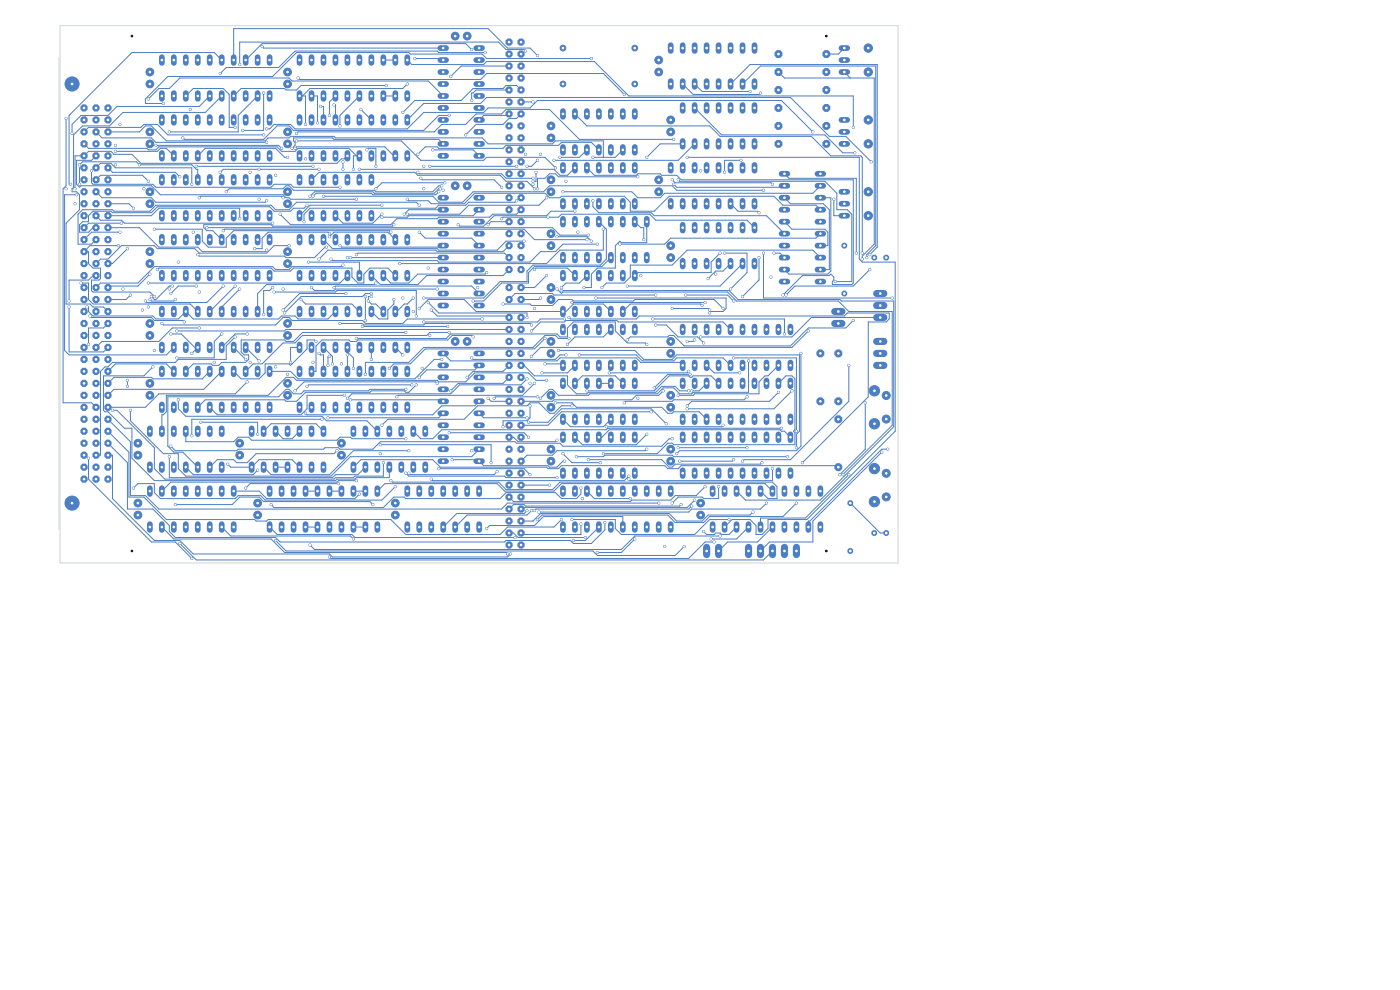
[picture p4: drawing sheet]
<svg xmlns="http://www.w3.org/2000/svg" width="297mm" height="210mm" viewBox="0 0 297 210" stroke-linecap="round" stroke-linejoin="round" font-family="sans-serif">
<g fill="none" stroke="#4d7fc4" stroke-width="1.2">
<path d="M119.4 46.4v1.2M119.4 54v1.3M122 46.4v1.2M122 54v1.3M124.5 46.4v1.2M124.5 54v1.3M127 46.4v1.2M127 54v1.3M129.6 46.4v1.2M129.6 54v1.3M132.1 46.4v1.2M132.1 54v1.3"/>
<path d="M134.7 46.4v1.2M134.7 54v1.3M137.2 46.4v1.2M137.2 54v1.3"/>
</g>
<g fill="#4d7fc4">
<circle cx="108" cy="67.3" r=".82"/>
<circle cx="110.5" cy="67.3" r=".82"/>
<circle cx="108" cy="69.9" r=".82"/>
<circle cx="110.5" cy="69.9" r=".82"/>
<circle cx="108" cy="72.4" r=".82"/>
<circle cx="110.5" cy="72.4" r=".82"/>
<circle cx="108" cy="75" r=".82"/>
<circle cx="110.5" cy="75" r=".82"/>
<circle cx="108" cy="77.5" r=".82"/>
<circle cx="110.5" cy="77.5" r=".82"/>
<circle cx="108" cy="80" r=".82"/>
<circle cx="110.5" cy="80" r=".82"/>
<circle cx="108" cy="82.6" r=".82"/>
<circle cx="110.5" cy="82.6" r=".82"/>
<circle cx="108" cy="85.1" r=".82"/>
<circle cx="110.5" cy="85.1" r=".82"/>
<circle cx="108" cy="87.7" r=".82"/>
<circle cx="110.5" cy="87.7" r=".82"/>
<circle cx="108" cy="90.2" r=".82"/>
<circle cx="110.5" cy="90.2" r=".82"/>
<circle cx="108" cy="92.7" r=".82"/>
<circle cx="110.5" cy="92.7" r=".82"/>
<circle cx="108" cy="95.3" r=".82"/>
<circle cx="110.5" cy="95.3" r=".82"/>
<circle cx="108" cy="97.8" r=".82"/>
<circle cx="110.5" cy="97.8" r=".82"/>
<circle cx="108" cy="100.4" r=".82"/>
<circle cx="110.5" cy="100.4" r=".82"/>
<circle cx="108" cy="102.9" r=".82"/>
<circle cx="110.5" cy="102.9" r=".82"/>
<circle cx="108" cy="105.4" r=".82"/>
<circle cx="110.5" cy="105.4" r=".82"/>
<circle cx="108" cy="108" r=".82"/>
<circle cx="110.5" cy="108" r=".82"/>
<circle cx="108" cy="110.5" r=".82"/>
<circle cx="110.5" cy="110.5" r=".82"/>
<circle cx="108" cy="113.1" r=".82"/>
<circle cx="110.5" cy="113.1" r=".82"/>
<circle cx="108" cy="115.6" r=".82"/>
<circle cx="110.5" cy="115.6" r=".82"/>
<circle cx="175.3" cy="30.5" r=".91"/>
<circle cx="165.1" cy="30.5" r=".91"/>
<circle cx="108" cy="61" r=".82"/>
<circle cx="110.5" cy="61" r=".82"/>
<circle cx="108" cy="63.5" r=".82"/>
<circle cx="110.5" cy="63.5" r=".82"/>
</g>
<g fill="#4d7fc4" stroke="#4d7fc4" stroke-width=".21">
<circle cx="148.6" cy="106.7" r=".83"/>
<circle cx="148.6" cy="109.3" r=".83"/>
<circle cx="116.9" cy="95.3" r=".83"/>
<circle cx="116.9" cy="97.8" r=".83"/>
</g>
<g fill="none" stroke="#4d7fc4" stroke-width="1.2">
<path d="M34.3 37.5v1.2M36.9 37.5v1.2M39.4 37.5v1.2M42 37.5v1.2M44.5 37.5v1.2M47 37.5v1.2M49.6 37.5v1.2M52.1 37.5v1.2M54.7 37.5v1.2M57.2 37.5v1.2M34.3 45.1v1.3M36.9 45.1v1.3"/>
<path d="M39.4 45.1v1.3M42 45.1v1.3M44.5 45.1v1.3M47 45.1v1.3M49.6 45.1v1.3M52.1 45.1v1.3M54.7 45.1v1.3M57.2 45.1v1.3"/>
</g>
<path d="M186 67.3h1.5M186 64.8h1.5M186 62.3h1.5" fill="none" stroke="#4d7fc4" stroke-width="1.5"/>
<g fill="#4d7fc4">
<circle cx="179.1" cy="52.1" r=".66"/>
<circle cx="179.1" cy="62.3" r=".66"/>
</g>
<path d="M149.9 116.1v1.5M152.4 116.1v1.5" fill="none" stroke="#4d7fc4" stroke-width="1.5"/>
<g fill="#4d7fc4">
<circle cx="177.8" cy="99.1" r=".91"/>
<circle cx="177.8" cy="88.9" r=".91"/>
</g>
<g fill="#4d7fc4" stroke="#4d7fc4" stroke-width=".21">
<circle cx="142.3" cy="72.4" r=".83"/>
<circle cx="142.3" cy="75" r=".83"/>
</g>
<g fill="none" stroke="#4d7fc4" stroke-width="1.2">
<path d="M34.3 12.1v1.2M34.3 19.7v1.3M36.9 12.1v1.2M36.9 19.7v1.3M39.4 12.1v1.2M39.4 19.7v1.3M42 12.1v1.2M42 19.7v1.3M44.5 12.1v1.2M44.5 19.7v1.3M47 12.1v1.2M47 19.7v1.3"/>
<path d="M49.6 12.1v1.2M49.6 19.7v1.3M52.1 12.1v1.2M52.1 19.7v1.3M54.7 12.1v1.2M54.7 19.7v1.3M57.2 12.1v1.2M57.2 19.7v1.3M63.5 24.8v1.2M63.5 32.4v1.3M66.1 24.8v1.2M66.1 32.4v1.3"/>
<path d="M68.6 24.8v1.2M68.6 32.4v1.3M71.2 24.8v1.2M71.2 32.4v1.3M73.7 24.8v1.2M73.7 32.4v1.3M76.2 24.8v1.2M76.2 32.4v1.3M78.8 24.8v1.2M78.8 32.4v1.3M81.3 24.8v1.2M81.3 32.4v1.3"/>
<path d="M83.9 24.8v1.2M83.9 32.4v1.3M86.4 24.8v1.2M86.4 32.4v1.3M165.8 36.9h1.2M165.8 39.4h1.2M173.4 36.9h1.2M173.4 39.4h1.2M165.8 41.9h1.2M165.8 44.5h1.2M165.8 47h1.2M165.8 49.6h1.2"/>
<path d="M165.8 52.1h1.2M165.8 54.6h1.2M165.8 57.2h1.2M165.8 59.7h1.2M173.4 41.9h1.2M173.4 44.5h1.2M173.4 47h1.2M173.4 49.6h1.2M173.4 52.1h1.2M173.4 54.6h1.2M173.4 57.2h1.2M173.4 59.7h1.2"/>
</g>
<g fill="#4d7fc4">
<circle cx="180.4" cy="106.7" r=".66"/>
<circle cx="180.4" cy="116.9" r=".66"/>
</g>
<g fill="#4d7fc4" stroke="#4d7fc4" stroke-width=".21">
<circle cx="31.8" cy="68.6" r=".83"/>
<circle cx="31.8" cy="71.2" r=".83"/>
</g>
<g fill="#4d7fc4">
<circle cx="165.1" cy="11.5" r=".91"/>
<circle cx="175.3" cy="11.5" r=".91"/>
</g>
<g fill="none" stroke="#4d7fc4" stroke-width="1.2">
<path d="M34.3 24.8v1.2M34.3 32.4v1.3M36.9 24.8v1.2M36.9 32.4v1.3M39.4 24.8v1.2M39.4 32.4v1.3M42 24.8v1.2M42 32.4v1.3M44.5 24.8v1.2M44.5 32.4v1.3M47 24.8v1.2M47 32.4v1.3"/>
<path d="M49.6 24.8v1.2M49.6 32.4v1.3M52.1 24.8v1.2M52.1 32.4v1.3M54.7 24.8v1.2M54.7 32.4v1.3M57.2 24.8v1.2M57.2 32.4v1.3M63.5 37.5v1.2M66.1 37.5v1.2M68.6 37.5v1.2M71.2 37.5v1.2"/>
<path d="M73.7 37.5v1.2M76.2 37.5v1.2M78.8 37.5v1.2M63.5 45.1v1.3M66.1 45.1v1.3M68.6 45.1v1.3M71.2 45.1v1.3M73.7 45.1v1.3M76.2 45.1v1.3M78.8 45.1v1.3"/>
</g>
<g fill="#4d7fc4" stroke="#4d7fc4" stroke-width=".21">
<circle cx="142.3" cy="52.1" r=".83"/>
<circle cx="142.3" cy="54.6" r=".83"/>
<circle cx="61" cy="28" r=".83"/>
<circle cx="61" cy="30.5" r=".83"/>
<circle cx="139.7" cy="38.1" r=".83"/>
<circle cx="139.7" cy="40.7" r=".83"/>
</g>
<g fill="#4d7fc4">
<circle cx="177.8" cy="75" r=".91"/>
<circle cx="177.8" cy="85.1" r=".91"/>
</g>
<g fill="#4d7fc4" stroke="#4d7fc4" stroke-width=".21">
<circle cx="116.9" cy="49.6" r=".83"/>
<circle cx="116.9" cy="52.1" r=".83"/>
<circle cx="188" cy="88.9" r=".85"/>
<circle cx="188" cy="83.9" r=".85"/>
<circle cx="185.5" cy="89.9" r="1.1"/>
<circle cx="185.5" cy="82.9" r="1.1"/>
<circle cx="96.6" cy="39.4" r=".83"/>
<circle cx="99.1" cy="39.4" r=".83"/>
<circle cx="31.8" cy="15.3" r=".83"/>
<circle cx="31.8" cy="17.8" r=".83"/>
<circle cx="96.6" cy="72.4" r=".83"/>
<circle cx="99.1" cy="72.4" r=".83"/>
<circle cx="142.3" cy="95.3" r=".83"/>
<circle cx="142.3" cy="97.8" r=".83"/>
<circle cx="142.3" cy="83.9" r=".83"/>
<circle cx="142.3" cy="86.4" r=".83"/>
<circle cx="72.4" cy="96.6" r=".83"/>
<circle cx="72.4" cy="94" r=".83"/>
</g>
<path d="M186 72.4h1.5M186 75h1.5M186 77.5h1.5" fill="none" stroke="#4d7fc4" stroke-width="1.5"/>
<g fill="none" stroke="#4d7fc4" stroke-width="1.2">
<path d="M63.5 12.1v1.2M63.5 19.7v1.3M66.1 12.1v1.2M66.1 19.7v1.3M68.6 12.1v1.2M68.6 19.7v1.3M71.2 12.1v1.2M71.2 19.7v1.3M73.7 12.1v1.2M73.7 19.7v1.3M76.2 12.1v1.2M76.2 19.7v1.3"/>
<path d="M78.8 12.1v1.2M78.8 19.7v1.3M81.3 12.1v1.2M81.3 19.7v1.3M83.9 12.1v1.2M83.9 19.7v1.3M86.4 12.1v1.2M86.4 19.7v1.3M142.3 9.6v1.2M142.3 17.2v1.2M144.8 9.6v1.2M144.8 17.2v1.2"/>
<path d="M147.4 9.6v1.2M147.4 17.2v1.2M149.9 9.6v1.2M149.9 17.2v1.2M152.4 9.6v1.2M152.4 17.2v1.2M155 9.6v1.2M155 17.2v1.2M157.5 9.6v1.2M157.5 17.2v1.2M160.1 9.6v1.2M160.1 17.2v1.2"/>
<path d="M93.4 75h1.2M93.4 77.5h1.2M101 75h1.3M101 77.5h1.3M93.4 80h1.2M93.4 82.6h1.2M93.4 85.1h1.2M93.4 87.7h1.2M93.4 90.2h1.2M93.4 92.7h1.2M93.4 95.3h1.2M93.4 97.8h1.2"/>
<path d="M101 80h1.3M101 82.6h1.3M101 85.1h1.3M101 87.7h1.3M101 90.2h1.3M101 92.7h1.3M101 95.3h1.3M101 97.8h1.3M119.4 92.1v1.3M119.4 99.8v1.2M122 92.1v1.3M122 99.8v1.2"/>
<path d="M124.5 92.1v1.3M124.5 99.8v1.2M127 92.1v1.3M127 99.8v1.2M129.6 92.1v1.3M129.6 99.8v1.2M132.1 92.1v1.3M132.1 99.8v1.2M134.7 92.1v1.3M134.7 99.8v1.2M31.8 103.6v1.2M31.8 111.2v1.2"/>
<path d="M34.3 103.6v1.2M34.3 111.2v1.2M36.9 103.6v1.2M36.9 111.2v1.2M39.4 103.6v1.2M39.4 111.2v1.2M42 103.6v1.2M42 111.2v1.2M44.5 103.6v1.2M44.5 111.2v1.2M47 103.6v1.2M47 111.2v1.2"/>
<path d="M49.6 103.6v1.2M49.6 111.2v1.2M119.4 103.6v1.2M119.4 111.2v1.2M122 103.6v1.2M122 111.2v1.2M124.5 103.6v1.2M124.5 111.2v1.2M127 103.6v1.2M127 111.2v1.2M129.6 103.6v1.2M129.6 111.2v1.2"/>
<path d="M132.1 103.6v1.2M132.1 111.2v1.2M134.7 103.6v1.2M134.7 111.2v1.2M137.2 103.6v1.2M137.2 111.2v1.2M139.7 103.6v1.2M139.7 111.2v1.2M142.3 103.6v1.2M142.3 111.2v1.2M151.2 103.6v1.2M151.2 111.2v1.2"/>
<path d="M153.7 103.6v1.2M153.7 111.2v1.2M156.3 103.6v1.2M156.3 111.2v1.2M158.8 103.6v1.2M158.8 111.2v1.2M161.3 103.6v1.2M161.3 111.2v1.2M163.9 103.6v1.2M163.9 111.2v1.2M166.4 103.6v1.2M166.4 111.2v1.2"/>
<path d="M169 103.6v1.2M169 111.2v1.2M171.5 103.6v1.2M171.5 111.2v1.2M174 103.6v1.2M174 111.2v1.2"/>
</g>
<g fill="#4d7fc4">
<circle cx="188" cy="113.1" r=".66"/>
<circle cx="185.5" cy="113.1" r=".66"/>
</g>
<g fill="#4d7fc4" stroke="#4d7fc4" stroke-width=".21">
<circle cx="188" cy="105.4" r=".85"/>
<circle cx="188" cy="100.4" r=".85"/>
<circle cx="185.5" cy="106.4" r="1.1"/>
<circle cx="185.5" cy="99.4" r="1.1"/>
<circle cx="184.2" cy="10.2" r=".89"/>
<circle cx="184.2" cy="15.3" r=".89"/>
<circle cx="50.8" cy="94" r=".83"/>
<circle cx="50.8" cy="96.6" r=".83"/>
</g>
<g fill="none" stroke="#4d7fc4" stroke-width="1.2">
<path d="M178.5 10.2h1.2M178.5 12.7h1.2M178.5 15.3h1.2M119.4 23.6v1.2M119.4 31.2v1.2M122 23.6v1.2M122 31.2v1.2M124.5 23.6v1.2M124.5 31.2v1.2M127 23.6v1.2M127 31.2v1.2M129.6 23.6v1.2"/>
<path d="M129.6 31.2v1.2M132.1 23.6v1.2M132.1 31.2v1.2M134.7 23.6v1.2M134.7 31.2v1.2M63.5 65.5v1.2M63.5 73.1v1.2M66.1 65.5v1.2M66.1 73.1v1.2M68.6 65.5v1.2M68.6 73.1v1.2M71.2 65.5v1.2"/>
<path d="M71.2 73.1v1.2M73.7 65.5v1.2M73.7 73.1v1.2M76.2 65.5v1.2M76.2 73.1v1.2M78.8 65.5v1.2M78.8 73.1v1.2M81.3 65.5v1.2M81.3 73.1v1.2M83.9 65.5v1.2M83.9 73.1v1.2M86.4 65.5v1.2"/>
<path d="M86.4 73.1v1.2"/>
</g>
<g fill="#4d7fc4">
<circle cx="188" cy="54.6" r=".66"/>
<circle cx="185.5" cy="54.6" r=".66"/>
</g>
<g fill="#4d7fc4" stroke="#4d7fc4" stroke-width=".21">
<circle cx="15.3" cy="106.7" r="1.5"/>
<circle cx="15.3" cy="17.8" r="1.5"/>
</g>
<g fill="#4d7fc4">
<circle cx="17.8" cy="101.6" r=".82"/>
<circle cx="17.8" cy="99.1" r=".82"/>
<circle cx="17.8" cy="96.6" r=".82"/>
<circle cx="17.8" cy="94" r=".82"/>
<circle cx="17.8" cy="91.5" r=".82"/>
<circle cx="17.8" cy="88.9" r=".82"/>
<circle cx="17.8" cy="86.4" r=".82"/>
<circle cx="17.8" cy="83.9" r=".82"/>
<circle cx="17.8" cy="81.3" r=".82"/>
<circle cx="17.8" cy="78.8" r=".82"/>
<circle cx="17.8" cy="76.2" r=".82"/>
<circle cx="17.8" cy="73.7" r=".82"/>
<circle cx="17.8" cy="71.2" r=".82"/>
<circle cx="17.8" cy="68.6" r=".82"/>
<circle cx="17.8" cy="66.1" r=".82"/>
<circle cx="17.8" cy="63.5" r=".82"/>
<circle cx="17.8" cy="61" r=".82"/>
<circle cx="17.8" cy="58.5" r=".82"/>
<circle cx="17.8" cy="55.9" r=".82"/>
<circle cx="17.8" cy="53.4" r=".82"/>
<circle cx="17.8" cy="50.8" r=".82"/>
<circle cx="17.8" cy="48.3" r=".82"/>
<circle cx="17.8" cy="45.8" r=".82"/>
<circle cx="17.8" cy="43.2" r=".82"/>
<circle cx="17.8" cy="40.7" r=".82"/>
<circle cx="17.8" cy="38.1" r=".82"/>
<circle cx="17.8" cy="35.6" r=".82"/>
<circle cx="17.8" cy="33.1" r=".82"/>
<circle cx="17.8" cy="30.5" r=".82"/>
<circle cx="17.8" cy="28" r=".82"/>
<circle cx="17.8" cy="25.4" r=".82"/>
<circle cx="17.8" cy="22.9" r=".82"/>
<circle cx="20.4" cy="101.6" r=".82"/>
<circle cx="20.4" cy="99.1" r=".82"/>
<circle cx="20.4" cy="96.6" r=".82"/>
<circle cx="20.4" cy="94" r=".82"/>
<circle cx="20.4" cy="91.5" r=".82"/>
<circle cx="20.4" cy="88.9" r=".82"/>
<circle cx="20.4" cy="86.4" r=".82"/>
<circle cx="20.4" cy="83.9" r=".82"/>
<circle cx="20.4" cy="81.3" r=".82"/>
<circle cx="20.4" cy="78.8" r=".82"/>
<circle cx="20.4" cy="76.2" r=".82"/>
<circle cx="20.4" cy="73.7" r=".82"/>
<circle cx="20.4" cy="71.2" r=".82"/>
<circle cx="20.4" cy="68.6" r=".82"/>
<circle cx="20.4" cy="66.1" r=".82"/>
<circle cx="20.4" cy="63.5" r=".82"/>
<circle cx="20.4" cy="61" r=".82"/>
<circle cx="20.4" cy="58.5" r=".82"/>
<circle cx="20.4" cy="55.9" r=".82"/>
<circle cx="20.4" cy="53.4" r=".82"/>
<circle cx="20.4" cy="50.8" r=".82"/>
<circle cx="20.4" cy="48.3" r=".82"/>
<circle cx="20.4" cy="45.8" r=".82"/>
<circle cx="20.4" cy="43.2" r=".82"/>
<circle cx="20.4" cy="40.7" r=".82"/>
<circle cx="20.4" cy="38.1" r=".82"/>
<circle cx="20.4" cy="35.6" r=".82"/>
<circle cx="20.4" cy="33.1" r=".82"/>
<circle cx="20.4" cy="30.5" r=".82"/>
<circle cx="20.4" cy="28" r=".82"/>
<circle cx="20.4" cy="25.4" r=".82"/>
<circle cx="20.4" cy="22.9" r=".82"/>
<circle cx="22.9" cy="101.6" r=".82"/>
<circle cx="22.9" cy="99.1" r=".82"/>
<circle cx="22.9" cy="96.6" r=".82"/>
<circle cx="22.9" cy="94" r=".82"/>
<circle cx="22.9" cy="91.5" r=".82"/>
<circle cx="22.9" cy="88.9" r=".82"/>
<circle cx="22.9" cy="86.4" r=".82"/>
<circle cx="22.9" cy="83.9" r=".82"/>
<circle cx="22.9" cy="81.3" r=".82"/>
<circle cx="22.9" cy="78.8" r=".82"/>
<circle cx="22.9" cy="76.2" r=".82"/>
<circle cx="22.9" cy="73.7" r=".82"/>
<circle cx="22.9" cy="71.2" r=".82"/>
<circle cx="22.9" cy="68.6" r=".82"/>
<circle cx="22.9" cy="66.1" r=".82"/>
<circle cx="22.9" cy="63.5" r=".82"/>
<circle cx="22.9" cy="61" r=".82"/>
<circle cx="22.9" cy="58.5" r=".82"/>
<circle cx="22.9" cy="55.9" r=".82"/>
<circle cx="22.9" cy="53.4" r=".82"/>
<circle cx="22.9" cy="50.8" r=".82"/>
<circle cx="22.9" cy="48.3" r=".82"/>
<circle cx="22.9" cy="45.8" r=".82"/>
<circle cx="22.9" cy="43.2" r=".82"/>
<circle cx="22.9" cy="40.7" r=".82"/>
<circle cx="22.9" cy="38.1" r=".82"/>
<circle cx="22.9" cy="35.6" r=".82"/>
<circle cx="22.9" cy="33.1" r=".82"/>
<circle cx="22.9" cy="30.5" r=".82"/>
<circle cx="22.9" cy="28" r=".82"/>
<circle cx="22.9" cy="25.4" r=".82"/>
<circle cx="22.9" cy="22.9" r=".82"/>
<circle cx="165.1" cy="19.1" r=".91"/>
<circle cx="175.3" cy="19.1" r=".91"/>
</g>
<g fill="none" stroke="#4d7fc4" stroke-width="1.2">
<path d="M119.4 35v1.2M122 35v1.2M124.5 35v1.2M127 35v1.2M129.6 35v1.2M132.1 35v1.2M134.7 35v1.2M119.4 42.6v1.2M122 42.6v1.2M124.5 42.6v1.2M127 42.6v1.2M129.6 42.6v1.2"/>
<path d="M132.1 42.6v1.2M134.7 42.6v1.2M53.4 90.9v1.2M53.4 98.5v1.2M55.9 90.9v1.2M55.9 98.5v1.2M58.5 90.9v1.2M58.5 98.5v1.2M61 90.9v1.2M61 98.5v1.2M63.5 90.9v1.2M63.5 98.5v1.2"/>
<path d="M66.1 90.9v1.2M66.1 98.5v1.2M68.6 90.9v1.2M68.6 98.5v1.2"/>
</g>
<g fill="#4d7fc4">
<circle cx="175.3" cy="22.9" r=".91"/>
<circle cx="165.1" cy="22.9" r=".91"/>
</g>
<g fill="#4d7fc4" stroke="#4d7fc4" stroke-width=".21">
<circle cx="61" cy="81.3" r=".83"/>
<circle cx="61" cy="83.9" r=".83"/>
</g>
<g fill="#4d7fc4">
<circle cx="165.1" cy="15.3" r=".91"/>
<circle cx="175.3" cy="15.3" r=".91"/>
</g>
<g fill="#4d7fc4" stroke="#4d7fc4" stroke-width=".21">
<circle cx="31.8" cy="81.3" r=".83"/>
<circle cx="31.8" cy="83.9" r=".83"/>
<circle cx="119.4" cy="17.8" r=".61"/>
<circle cx="134.7" cy="17.8" r=".61"/>
<circle cx="134.7" cy="10.2" r=".61"/>
<circle cx="119.4" cy="10.2" r=".61"/>
<circle cx="31.8" cy="53.4" r=".83"/>
<circle cx="31.8" cy="55.9" r=".83"/>
<circle cx="116.9" cy="38.1" r=".83"/>
<circle cx="116.9" cy="40.7" r=".83"/>
<circle cx="29.3" cy="94" r=".83"/>
<circle cx="29.3" cy="96.6" r=".83"/>
<circle cx="29.3" cy="106.7" r=".83"/>
<circle cx="29.3" cy="109.3" r=".83"/>
<circle cx="83.9" cy="109.3" r=".83"/>
<circle cx="83.9" cy="106.7" r=".83"/>
</g>
<g fill="none" stroke="#4d7fc4" stroke-width="1.2">
<path d="M93.4 10.2h1.2M93.4 12.7h1.2M93.4 15.3h1.2M93.4 17.8h1.2M101 10.2h1.3M101 12.7h1.3M101 15.3h1.3M101 17.8h1.3M93.4 20.4h1.2M93.4 22.9h1.2M93.4 25.4h1.2M93.4 28h1.2"/>
<path d="M93.4 30.5h1.2M93.4 33.1h1.2M101 20.4h1.3M101 22.9h1.3M101 25.4h1.3M101 28h1.3M101 30.5h1.3M101 33.1h1.3M119.4 57.8v1.3M122 57.8v1.3M124.5 57.8v1.3M127 57.8v1.3"/>
<path d="M129.6 57.8v1.3M132.1 57.8v1.3M134.7 57.8v1.3M34.3 78.2v1.2M36.9 78.2v1.2M39.4 78.2v1.2M42 78.2v1.2M44.5 78.2v1.2M47 78.2v1.2M49.6 78.2v1.2M52.1 78.2v1.2M54.7 78.2v1.2"/>
<path d="M57.2 78.2v1.2M119.4 65.5v1.2M122 65.5v1.2M124.5 65.5v1.2M127 65.5v1.2M129.6 65.5v1.2M132.1 65.5v1.2M134.7 65.5v1.2M31.8 90.9v1.2M31.8 98.5v1.2M34.3 85.8v1.2M34.3 90.9v1.2"/>
<path d="M34.3 98.5v1.2M36.9 85.8v1.2M36.9 90.9v1.2M36.9 98.5v1.2M39.4 85.8v1.2M39.4 90.9v1.2M39.4 98.5v1.2M42 85.8v1.2M42 90.9v1.2M42 98.5v1.2M44.5 85.8v1.2M44.5 90.9v1.2"/>
<path d="M44.5 98.5v1.2M47 85.8v1.2M47 90.9v1.2M47 98.5v1.2M49.6 85.8v1.2M52.1 85.8v1.2M54.7 85.8v1.2M57.2 85.8v1.2M144.8 80.7v1.2M144.8 88.3v1.2M147.4 80.7v1.2M147.4 88.3v1.2"/>
<path d="M149.9 80.7v1.2M149.9 88.3v1.2M152.4 80.7v1.2M152.4 88.3v1.2M155 80.7v1.2M155 88.3v1.2M157.5 80.7v1.2M157.5 88.3v1.2M160.1 80.7v1.2M160.1 88.3v1.2M162.6 80.7v1.2M162.6 88.3v1.2"/>
<path d="M165.1 80.7v1.2M165.1 88.3v1.2M167.7 80.7v1.2M167.7 88.3v1.2"/>
</g>
<path d="M177.1 68.6h1.5M177.1 66.1h1.5" fill="none" stroke="#4d7fc4" stroke-width="1.5"/>
<g fill="#4d7fc4">
<circle cx="108" cy="8.9" r=".82"/>
<circle cx="110.5" cy="8.9" r=".82"/>
<circle cx="108" cy="11.5" r=".82"/>
<circle cx="110.5" cy="11.5" r=".82"/>
<circle cx="108" cy="14" r=".82"/>
<circle cx="110.5" cy="14" r=".82"/>
<circle cx="108" cy="16.5" r=".82"/>
<circle cx="110.5" cy="16.5" r=".82"/>
<circle cx="108" cy="19.1" r=".82"/>
<circle cx="110.5" cy="19.1" r=".82"/>
<circle cx="108" cy="21.6" r=".82"/>
<circle cx="110.5" cy="21.6" r=".82"/>
<circle cx="108" cy="24.2" r=".82"/>
<circle cx="110.5" cy="24.2" r=".82"/>
<circle cx="108" cy="26.7" r=".82"/>
<circle cx="110.5" cy="26.7" r=".82"/>
<circle cx="108" cy="29.2" r=".82"/>
<circle cx="110.5" cy="29.2" r=".82"/>
<circle cx="108" cy="31.8" r=".82"/>
<circle cx="110.5" cy="31.8" r=".82"/>
<circle cx="108" cy="34.3" r=".82"/>
<circle cx="110.5" cy="34.3" r=".82"/>
<circle cx="108" cy="36.9" r=".82"/>
<circle cx="110.5" cy="36.9" r=".82"/>
<circle cx="108" cy="39.4" r=".82"/>
<circle cx="110.5" cy="39.4" r=".82"/>
<circle cx="108" cy="41.9" r=".82"/>
<circle cx="110.5" cy="41.9" r=".82"/>
<circle cx="108" cy="44.5" r=".82"/>
<circle cx="110.5" cy="44.5" r=".82"/>
<circle cx="108" cy="47" r=".82"/>
<circle cx="110.5" cy="47" r=".82"/>
<circle cx="108" cy="49.6" r=".82"/>
<circle cx="110.5" cy="49.6" r=".82"/>
<circle cx="108" cy="52.1" r=".82"/>
<circle cx="110.5" cy="52.1" r=".82"/>
<circle cx="108" cy="54.6" r=".82"/>
<circle cx="110.5" cy="54.6" r=".82"/>
<circle cx="108" cy="57.2" r=".82"/>
<circle cx="110.5" cy="57.2" r=".82"/>
</g>
<g fill="#4d7fc4" stroke="#4d7fc4" stroke-width=".21">
<circle cx="116.9" cy="26.7" r=".83"/>
<circle cx="116.9" cy="29.2" r=".83"/>
<circle cx="116.9" cy="83.9" r=".83"/>
<circle cx="116.9" cy="86.4" r=".83"/>
<circle cx="54.7" cy="106.7" r=".83"/>
<circle cx="54.7" cy="109.3" r=".83"/>
<circle cx="61" cy="68.6" r=".83"/>
<circle cx="61" cy="71.2" r=".83"/>
<circle cx="142.3" cy="25.4" r=".83"/>
<circle cx="142.3" cy="28" r=".83"/>
<circle cx="61" cy="15.3" r=".83"/>
<circle cx="61" cy="17.8" r=".83"/>
<circle cx="99.1" cy="7.7" r=".83"/>
<circle cx="96.6" cy="7.7" r=".83"/>
<circle cx="61" cy="53.4" r=".83"/>
<circle cx="61" cy="55.9" r=".83"/>
<circle cx="139.7" cy="12.7" r=".83"/>
<circle cx="139.7" cy="15.3" r=".83"/>
<circle cx="61" cy="40.7" r=".83"/>
<circle cx="61" cy="43.2" r=".83"/>
<circle cx="116.9" cy="72.4" r=".83"/>
<circle cx="116.9" cy="75" r=".83"/>
<circle cx="184.2" cy="25.4" r=".89"/>
<circle cx="184.2" cy="30.5" r=".89"/>
</g>
<g fill="none" stroke="#4d7fc4" stroke-width="1.2">
<path d="M142.3 35v1.2M144.8 22.3v1.2M144.8 29.9v1.2M144.8 35v1.2M147.4 22.3v1.2M147.4 29.9v1.2M147.4 35v1.2M149.9 22.3v1.2M149.9 29.9v1.2M149.9 35v1.2M152.4 22.3v1.2M152.4 29.9v1.2"/>
<path d="M152.4 35v1.2M155 22.3v1.2M155 29.9v1.2M155 35v1.2M157.5 22.3v1.2M157.5 29.9v1.2M157.5 35v1.2M160.1 22.3v1.2M160.1 29.9v1.2M160.1 35v1.2M178.5 25.4h1.2M178.5 28h1.2"/>
<path d="M178.5 30.5h1.2M63.5 50.2v1.2M63.5 57.8v1.3M66.1 50.2v1.2M66.1 57.8v1.3M68.6 50.2v1.2M68.6 57.8v1.3M71.2 50.2v1.2M71.2 57.8v1.3M73.7 50.2v1.2M73.7 57.8v1.3M76.2 50.2v1.2"/>
<path d="M76.2 57.8v1.3M78.8 50.2v1.2M78.8 57.8v1.3M81.3 50.2v1.2M81.3 57.8v1.3M83.9 50.2v1.2M83.9 57.8v1.3M86.4 50.2v1.2M86.4 57.8v1.3M93.4 41.9h1.2M93.4 44.5h1.2M93.4 47h1.2"/>
<path d="M93.4 49.6h1.2M93.4 52.1h1.2M93.4 54.6h1.2M93.4 57.2h1.2M93.4 59.7h1.2M101 41.9h1.3M101 44.5h1.3M101 47h1.3M101 49.6h1.3M101 52.1h1.3M101 54.6h1.3M101 57.2h1.3"/>
<path d="M101 59.7h1.3M142.3 42.6v1.2M144.8 42.6v1.2M144.8 47.7v1.2M144.8 55.3v1.2M147.4 42.6v1.2M147.4 47.7v1.2M147.4 55.3v1.2M149.9 42.6v1.2M149.9 47.7v1.2M149.9 55.3v1.2M152.4 42.6v1.2"/>
<path d="M152.4 47.7v1.2M152.4 55.3v1.2M155 42.6v1.2M155 47.7v1.2M155 55.3v1.2M157.5 42.6v1.2M157.5 47.7v1.2M157.5 55.3v1.2M160.1 42.6v1.2M160.1 47.7v1.2M160.1 55.3v1.2M34.3 65.5v1.2"/>
<path d="M34.3 73.1v1.2M36.9 65.5v1.2M36.9 73.1v1.2M39.4 65.5v1.2M39.4 73.1v1.2M42 65.5v1.2M42 73.1v1.2M44.5 65.5v1.2M44.5 73.1v1.2M47 65.5v1.2M47 73.1v1.2M49.6 65.5v1.2"/>
<path d="M49.6 73.1v1.2M52.1 65.5v1.2M52.1 73.1v1.2M54.7 65.5v1.2M54.7 73.1v1.2M57.2 65.5v1.2M57.2 73.1v1.2M93.4 62.3h1.2M93.4 64.8h1.2M101 62.3h1.3M101 64.8h1.3M119.4 69.3v1.2"/>
<path d="M119.4 76.9v1.2M122 69.3v1.2M122 76.9v1.2M124.5 69.3v1.2M124.5 76.9v1.2M127 69.3v1.2M127 76.9v1.2M129.6 69.3v1.2M129.6 76.9v1.2M132.1 69.3v1.2M132.1 76.9v1.2M134.7 69.3v1.2"/>
<path d="M134.7 76.9v1.2M144.8 69.3v1.2M144.8 76.9v1.2M147.4 69.3v1.2M147.4 76.9v1.2M149.9 69.3v1.2M149.9 76.9v1.2M152.4 69.3v1.2M152.4 76.9v1.2M155 69.3v1.2M155 76.9v1.2M157.5 69.3v1.2"/>
<path d="M157.5 76.9v1.2M160.1 69.3v1.2M160.1 76.9v1.2M162.6 69.3v1.2M162.6 76.9v1.2M165.1 69.3v1.2M165.1 76.9v1.2M167.7 69.3v1.2M167.7 76.9v1.2M75 90.9v1.2M75 98.5v1.2M77.5 90.9v1.2"/>
<path d="M77.5 98.5v1.2M80.1 90.9v1.2M80.1 98.5v1.2M82.6 90.9v1.2M82.6 98.5v1.2M85.1 90.9v1.2M85.1 98.5v1.2M87.7 90.9v1.2M87.7 98.5v1.2M90.2 90.9v1.2M90.2 98.5v1.2M119.4 80.7v1.2"/>
<path d="M119.4 88.3v1.2M122 80.7v1.2M122 88.3v1.2M124.5 80.7v1.2M124.5 88.3v1.2M127 80.7v1.2M127 88.3v1.2M129.6 80.7v1.2M129.6 88.3v1.2M132.1 80.7v1.2M132.1 88.3v1.2M134.7 80.7v1.2"/>
<path d="M134.7 88.3v1.2M144.8 92.1v1.3M144.8 99.8v1.2M147.4 92.1v1.3M147.4 99.8v1.2M149.9 92.1v1.3M149.9 99.8v1.2M152.4 92.1v1.3M152.4 99.8v1.2M155 92.1v1.3M155 99.8v1.2M157.5 92.1v1.3"/>
<path d="M157.5 99.8v1.2M160.1 92.1v1.3M160.1 99.8v1.2M162.6 92.1v1.3M162.6 99.8v1.2M165.1 92.1v1.3M165.1 99.8v1.2M167.7 92.1v1.3M167.7 99.8v1.2"/>
</g>
<path d="M158.8 116.1v1.5M161.3 116.1v1.5M163.9 116.1v1.5M166.4 116.1v1.5M169 116.1v1.5" fill="none" stroke="#4d7fc4" stroke-width="1.5"/>
<g fill="#4d7fc4">
<circle cx="174" cy="85.1" r=".91"/>
<circle cx="174" cy="75" r=".91"/>
</g>
<g fill="none" stroke="#4d7fc4" stroke-width="1.2">
<path d="M34.3 50.2v1.2M34.3 57.8v1.3M36.9 50.2v1.2M36.9 57.8v1.3M39.4 50.2v1.2M39.4 57.8v1.3M42 50.2v1.2M42 57.8v1.3M44.5 50.2v1.2M44.5 57.8v1.3M47 50.2v1.2M47 57.8v1.3"/>
<path d="M49.6 50.2v1.2M49.6 57.8v1.3M52.1 50.2v1.2M52.1 57.8v1.3M54.7 50.2v1.2M54.7 57.8v1.3M57.2 50.2v1.2M57.2 57.8v1.3M178.5 40.7h1.2M178.5 43.2h1.2M178.5 45.8h1.2M57.2 103.6v1.2"/>
<path d="M57.2 111.2v1.2M59.7 103.6v1.2M59.7 111.2v1.2M62.3 103.6v1.2M62.3 111.2v1.2M64.8 103.6v1.2M64.8 111.2v1.2M67.4 103.6v1.2M67.4 111.2v1.2M69.9 103.6v1.2M69.9 111.2v1.2M72.4 103.6v1.2"/>
<path d="M72.4 111.2v1.2M75 103.6v1.2M75 111.2v1.2M77.5 103.6v1.2M77.5 111.2v1.2M80.1 103.6v1.2M80.1 111.2v1.2M86.4 103.6v1.2M86.4 111.2v1.2M88.9 103.6v1.2M88.9 111.2v1.2M91.5 103.6v1.2"/>
<path d="M91.5 111.2v1.2M94 103.6v1.2M94 111.2v1.2M96.6 103.6v1.2M96.6 111.2v1.2M99.1 103.6v1.2M99.1 111.2v1.2M101.6 103.6v1.2M101.6 111.2v1.2"/>
</g>
<g fill="#4d7fc4" stroke="#4d7fc4" stroke-width=".21">
<circle cx="116.9" cy="61" r=".83"/>
<circle cx="116.9" cy="63.5" r=".83"/>
<circle cx="184.2" cy="40.7" r=".89"/>
<circle cx="184.2" cy="45.8" r=".89"/>
</g>
<g fill="#4d7fc4">
<circle cx="165.1" cy="26.7" r=".91"/>
<circle cx="175.3" cy="26.7" r=".91"/>
</g>
<g fill="none" stroke="#4d7fc4" stroke-width="1.2">
<path d="M63.5 78.2v1.2M66.1 78.2v1.2M68.6 78.2v1.2M71.2 78.2v1.2M73.7 78.2v1.2M76.2 78.2v1.2M78.8 78.2v1.2M81.3 78.2v1.2M83.9 78.2v1.2M86.4 78.2v1.2M63.5 85.8v1.2M66.1 85.8v1.2"/>
<path d="M68.6 85.8v1.2M71.2 85.8v1.2M73.7 85.8v1.2M76.2 85.8v1.2M78.8 85.8v1.2M81.3 85.8v1.2M83.9 85.8v1.2M86.4 85.8v1.2"/>
</g>
<g fill="#4d7fc4" stroke="#4d7fc4" stroke-width=".21">
<circle cx="31.8" cy="40.7" r=".83"/>
<circle cx="31.8" cy="43.2" r=".83"/>
<circle cx="31.8" cy="28" r=".83"/>
<circle cx="31.8" cy="30.5" r=".83"/>
<circle cx="112.8" cy="70.2" r=".23"/>
<circle cx="114.7" cy="84.5" r=".23"/>
<circle cx="158.8" cy="76.6" r=".23"/>
<circle cx="158.5" cy="84.2" r=".23"/>
<circle cx="132.4" cy="85.4" r=".23"/>
<circle cx="137.2" cy="95.3" r=".23"/>
<circle cx="146.7" cy="82.9" r=".23"/>
<circle cx="116.6" cy="102.9" r=".23"/>
<circle cx="161.7" cy="98.1" r=".23"/>
<circle cx="124.8" cy="97.5" r=".23"/>
<circle cx="147.4" cy="106.1" r=".23"/>
<circle cx="142.6" cy="106.7" r=".23"/>
<circle cx="152.4" cy="103.2" r=".23"/>
<circle cx="123.2" cy="111.2" r=".23"/>
<circle cx="140.7" cy="82.9" r=".23"/>
<circle cx="143.9" cy="83.9" r=".23"/>
<circle cx="138.2" cy="87.4" r=".23"/>
<circle cx="122.9" cy="75.3" r=".23"/>
<circle cx="144.2" cy="97.8" r=".23"/>
<circle cx="155.6" cy="97.5" r=".23"/>
<circle cx="128" cy="96.2" r=".23"/>
<circle cx="159.7" cy="108.6" r=".23"/>
<circle cx="99.1" cy="80" r=".23"/>
<circle cx="82" cy="18.1" r=".23"/>
<circle cx="106.4" cy="39.7" r=".23"/>
<circle cx="89.3" cy="37.8" r=".23"/>
<circle cx="75.6" cy="54" r=".23"/>
<circle cx="67.7" cy="55" r=".23"/>
<circle cx="113.1" cy="38.5" r=".23"/>
<circle cx="113.7" cy="36.6" r=".23"/>
<circle cx="113.4" cy="65.4" r=".23"/>
<circle cx="67.4" cy="26.1" r=".23"/>
<circle cx="41.6" cy="35.3" r=".23"/>
<circle cx="66.4" cy="35.3" r=".23"/>
<circle cx="35.9" cy="61.3" r=".23"/>
<circle cx="61" cy="33.4" r=".23"/>
<circle cx="69.9" cy="24.5" r=".23"/>
<circle cx="32.7" cy="62.9" r=".23"/>
<circle cx="25.1" cy="52.1" r=".23"/>
<circle cx="36.2" cy="70.8" r=".23"/>
<circle cx="40.7" cy="75" r=".23"/>
<circle cx="69.9" cy="75.6" r=".23"/>
<circle cx="69.6" cy="77.5" r=".23"/>
<circle cx="25.4" cy="49.3" r=".23"/>
<circle cx="55.9" cy="66.7" r=".23"/>
<circle cx="57.8" cy="61" r=".23"/>
<circle cx="52.1" cy="76.2" r=".23"/>
<circle cx="72.1" cy="26.7" r=".23"/>
<circle cx="77.5" cy="68" r=".23"/>
<circle cx="25.8" cy="47.3" r=".23"/>
<circle cx="46.7" cy="36.6" r=".23"/>
<circle cx="77.5" cy="62.9" r=".23"/>
<circle cx="67.7" cy="35.9" r=".23"/>
<circle cx="55" cy="76.6" r=".23"/>
<circle cx="55" cy="35.9" r=".23"/>
<circle cx="90.9" cy="56.9" r=".23"/>
<circle cx="78.2" cy="63.9" r=".23"/>
<circle cx="78.8" cy="62.9" r=".23"/>
<circle cx="77.8" cy="31.8" r=".23"/>
<circle cx="76.6" cy="23.2" r=".23"/>
<circle cx="79.7" cy="35.3" r=".23"/>
<circle cx="17.2" cy="60" r=".23"/>
<circle cx="63.9" cy="63.5" r=".23"/>
<circle cx="70.8" cy="22.3" r=".23"/>
<circle cx="68" cy="22.6" r=".23"/>
<circle cx="18.5" cy="65.1" r=".23"/>
<circle cx="42.6" cy="89.6" r=".23"/>
<circle cx="54.7" cy="92.1" r=".23"/>
<circle cx="33.1" cy="30.8" r=".23"/>
<circle cx="59.7" cy="31.5" r=".23"/>
<circle cx="16.9" cy="39.1" r=".23"/>
<circle cx="16.2" cy="41.3" r=".23"/>
<circle cx="19.1" cy="67" r=".23"/>
<circle cx="39.1" cy="68.3" r=".23"/>
<circle cx="15.9" cy="40" r=".23"/>
<circle cx="60.1" cy="65.8" r=".23"/>
<circle cx="73.4" cy="62.3" r=".23"/>
<circle cx="75" cy="35.9" r=".23"/>
<circle cx="52.4" cy="70.8" r=".23"/>
<circle cx="62.6" cy="31.5" r=".23"/>
<circle cx="78.8" cy="62.3" r=".23"/>
<circle cx="60.4" cy="66.4" r=".23"/>
<circle cx="55.9" cy="28.6" r=".23"/>
<circle cx="49.9" cy="71.5" r=".23"/>
<circle cx="79.7" cy="60" r=".23"/>
<circle cx="69.9" cy="49.6" r=".23"/>
<circle cx="54" cy="52.7" r=".23"/>
<circle cx="72.8" cy="35.9" r=".23"/>
<circle cx="37.5" cy="75.9" r=".23"/>
<circle cx="47" cy="70.8" r=".23"/>
<circle cx="50.8" cy="61.3" r=".23"/>
<circle cx="72.8" cy="34.3" r=".23"/>
<circle cx="49.9" cy="60.7" r=".23"/>
<circle cx="55" cy="42.3" r=".23"/>
<circle cx="32.7" cy="74.3" r=".23"/>
<circle cx="64.8" cy="33.7" r=".23"/>
<circle cx="152.8" cy="53.7" r=".23"/>
<circle cx="114" cy="34" r=".23"/>
<circle cx="111.5" cy="10.8" r=".23"/>
<circle cx="50.8" cy="13.7" r=".23"/>
<circle cx="111.8" cy="35.3" r=".23"/>
<circle cx="40.4" cy="23.2" r=".23"/>
<circle cx="31.8" cy="58.1" r=".23"/>
<circle cx="113.1" cy="39.1" r=".23"/>
<circle cx="114.7" cy="32.7" r=".23"/>
<circle cx="114" cy="11.8" r=".23"/>
<circle cx="115.6" cy="77.2" r=".23"/>
<circle cx="28.3" cy="44.2" r=".23"/>
<circle cx="32.7" cy="48.6" r=".23"/>
<circle cx="111.8" cy="67.3" r=".23"/>
<circle cx="90.9" cy="64.2" r=".23"/>
<circle cx="82.9" cy="49.3" r=".23"/>
<circle cx="91.5" cy="65.8" r=".23"/>
<circle cx="89.9" cy="40" r=".23"/>
<circle cx="89.9" cy="35.3" r=".23"/>
<circle cx="149.6" cy="103.2" r=".23"/>
<circle cx="159.1" cy="19.4" r=".23"/>
<circle cx="151.8" cy="58.1" r=".23"/>
<circle cx="153.7" cy="53.7" r=".23"/>
<circle cx="155" cy="61.3" r=".23"/>
<circle cx="161.3" cy="19.7" r=".23"/>
<circle cx="184.5" cy="54" r=".23"/>
<circle cx="184.5" cy="57.2" r=".23"/>
<circle cx="166.7" cy="62.6" r=".23"/>
<circle cx="183.9" cy="54.6" r=".23"/>
<circle cx="157.5" cy="62.9" r=".23"/>
<circle cx="161" cy="45.1" r=".23"/>
<circle cx="161" cy="54.6" r=".23"/>
<circle cx="154.7" cy="110.2" r=".23"/>
<circle cx="121.3" cy="110.2" r=".23"/>
<circle cx="67.7" cy="75" r=".23"/>
<circle cx="112.8" cy="68.9" r=".23"/>
<circle cx="72.1" cy="68.6" r=".23"/>
<circle cx="73.7" cy="75.3" r=".23"/>
<circle cx="100.4" cy="63.9" r=".23"/>
<circle cx="76.9" cy="69.3" r=".23"/>
<circle cx="95" cy="69.3" r=".23"/>
<circle cx="83.5" cy="63.5" r=".23"/>
<circle cx="128" cy="48.6" r=".23"/>
<circle cx="84.8" cy="55.9" r=".23"/>
<circle cx="89.9" cy="63.2" r=".23"/>
<circle cx="87.7" cy="63.2" r=".23"/>
<circle cx="85.5" cy="75.3" r=".23"/>
<circle cx="78.8" cy="76.2" r=".23"/>
<circle cx="52.1" cy="103.5" r=".23"/>
<circle cx="71.8" cy="102.6" r=".23"/>
<circle cx="75" cy="78.1" r=".23"/>
<circle cx="68.3" cy="88.9" r=".23"/>
<circle cx="70.5" cy="77.2" r=".23"/>
<circle cx="40.7" cy="92.4" r=".23"/>
<circle cx="48.3" cy="98.5" r=".23"/>
<circle cx="163.9" cy="99.4" r=".23"/>
<circle cx="133.4" cy="101.6" r=".23"/>
<circle cx="89.6" cy="78.1" r=".23"/>
<circle cx="106.4" cy="46.4" r=".23"/>
<circle cx="118.8" cy="33.4" r=".23"/>
<circle cx="116.3" cy="46.1" r=".23"/>
<circle cx="86.7" cy="95.6" r=".23"/>
<circle cx="162.6" cy="106.7" r=".23"/>
<circle cx="114.3" cy="108.6" r=".23"/>
<circle cx="45.4" cy="76.9" r=".23"/>
<circle cx="115.9" cy="41.9" r=".23"/>
<circle cx="61.6" cy="76.9" r=".23"/>
<circle cx="86.4" cy="45.4" r=".23"/>
<circle cx="81" cy="43.5" r=".23"/>
<circle cx="88.6" cy="32.7" r=".23"/>
<circle cx="32.1" cy="62.9" r=".23"/>
<circle cx="36.6" cy="60.7" r=".23"/>
<circle cx="31.5" cy="65.1" r=".23"/>
<circle cx="42.3" cy="62" r=".23"/>
<circle cx="112.1" cy="92.7" r=".23"/>
<circle cx="88.3" cy="67" r=".23"/>
<circle cx="37.2" cy="63.5" r=".23"/>
<circle cx="31.8" cy="63.5" r=".23"/>
<circle cx="95.3" cy="91.8" r=".23"/>
<circle cx="58.1" cy="62" r=".23"/>
<circle cx="30.8" cy="63.9" r=".23"/>
<circle cx="86.7" cy="100.4" r=".23"/>
<circle cx="28.3" cy="103.5" r=".23"/>
<circle cx="47.4" cy="60.7" r=".23"/>
<circle cx="83.9" cy="103.2" r=".23"/>
<circle cx="105.5" cy="100.1" r=".23"/>
<circle cx="36.2" cy="62.3" r=".23"/>
<circle cx="47.4" cy="48.9" r=".23"/>
<circle cx="41.6" cy="60.7" r=".23"/>
<circle cx="124.5" cy="50.8" r=".23"/>
<circle cx="111.8" cy="80.4" r=".23"/>
<circle cx="73.7" cy="84.5" r=".23"/>
<circle cx="112.8" cy="75.6" r=".23"/>
<circle cx="38.1" cy="37.5" r=".23"/>
<circle cx="171.5" cy="70.2" r=".23"/>
<circle cx="37.8" cy="55.6" r=".23"/>
<circle cx="100.1" cy="21.3" r=".23"/>
<circle cx="113.4" cy="108.3" r=".23"/>
<circle cx="146.7" cy="107.4" r=".23"/>
<circle cx="24.5" cy="30.8" r=".23"/>
<circle cx="41" cy="49.3" r=".23"/>
<circle cx="37.5" cy="70.2" r=".23"/>
<circle cx="93.7" cy="76.2" r=".23"/>
<circle cx="95.9" cy="97.5" r=".23"/>
<circle cx="91.8" cy="31.8" r=".23"/>
<circle cx="119.7" cy="97.8" r=".23"/>
<circle cx="125.8" cy="33.4" r=".23"/>
<circle cx="100.4" cy="71.5" r=".23"/>
<circle cx="126.4" cy="63.2" r=".23"/>
<circle cx="150.5" cy="66.4" r=".23"/>
<circle cx="142.6" cy="65.4" r=".23"/>
<circle cx="150.5" cy="65.8" r=".23"/>
<circle cx="136.6" cy="50.8" r=".23"/>
<circle cx="155.6" cy="63.9" r=".23"/>
<circle cx="145.5" cy="62.6" r=".23"/>
<circle cx="138.5" cy="67.7" r=".23"/>
<circle cx="166.4" cy="70.8" r=".23"/>
<circle cx="107.7" cy="117.5" r=".23"/>
<circle cx="75" cy="114.3" r=".23"/>
<circle cx="141" cy="115.9" r=".23"/>
<circle cx="58.5" cy="114.7" r=".23"/>
<circle cx="145.1" cy="115.9" r=".23"/>
<circle cx="81" cy="90.2" r=".23"/>
<circle cx="75.6" cy="102" r=".23"/>
<circle cx="121.3" cy="86.1" r=".23"/>
<circle cx="124.5" cy="82.9" r=".23"/>
<circle cx="66.1" cy="61" r=".23"/>
<circle cx="55.6" cy="9.9" r=".23"/>
<circle cx="92.8" cy="61.3" r=".23"/>
<circle cx="156.9" cy="79.1" r=".23"/>
<circle cx="166.1" cy="62.6" r=".23"/>
<circle cx="148.6" cy="36.2" r=".23"/>
<circle cx="157.2" cy="34" r=".23"/>
<circle cx="153.7" cy="36.6" r=".23"/>
<circle cx="181.3" cy="32.4" r=".23"/>
<circle cx="149.6" cy="64.2" r=".23"/>
<circle cx="121.3" cy="64.2" r=".23"/>
<circle cx="149" cy="64.8" r=".23"/>
<circle cx="176.9" cy="42.3" r=".23"/>
<circle cx="123.9" cy="61" r=".23"/>
<circle cx="76.2" cy="104.8" r=".23"/>
<circle cx="115.6" cy="71.8" r=".23"/>
<circle cx="82.6" cy="78.1" r=".23"/>
<circle cx="182.9" cy="55" r=".23"/>
<circle cx="181" cy="68" r=".23"/>
<circle cx="133.1" cy="72.1" r=".23"/>
<circle cx="103.6" cy="84.5" r=".23"/>
<circle cx="149.3" cy="112.8" r=".23"/>
<circle cx="124.2" cy="114" r=".23"/>
<circle cx="150.9" cy="114.3" r=".23"/>
<circle cx="106.7" cy="64.5" r=".23"/>
<circle cx="155.6" cy="75.9" r=".23"/>
<circle cx="153.4" cy="65.4" r=".23"/>
<circle cx="169" cy="91.5" r=".23"/>
<circle cx="150.2" cy="59.1" r=".23"/>
<circle cx="120.1" cy="75.3" r=".23"/>
<circle cx="54.7" cy="99.7" r=".23"/>
<circle cx="62.6" cy="82.9" r=".23"/>
<circle cx="100.1" cy="75.9" r=".23"/>
<circle cx="133.1" cy="60.7" r=".23"/>
<circle cx="92.8" cy="81.3" r=".23"/>
<circle cx="38.8" cy="29.2" r=".23"/>
<circle cx="30.5" cy="40" r=".23"/>
<circle cx="95.3" cy="24.5" r=".23"/>
<circle cx="62" cy="31.5" r=".23"/>
<circle cx="48" cy="40.7" r=".23"/>
<circle cx="93.7" cy="39.4" r=".23"/>
<circle cx="85.8" cy="45.4" r=".23"/>
<circle cx="83.5" cy="47.7" r=".23"/>
<circle cx="125.5" cy="12.4" r=".23"/>
<circle cx="142.9" cy="39.1" r=".23"/>
<circle cx="34.7" cy="21.9" r=".23"/>
<circle cx="24.5" cy="32.1" r=".23"/>
<circle cx="132.4" cy="20" r=".23"/>
<circle cx="63.2" cy="16.5" r=".23"/>
<circle cx="55.9" cy="19.7" r=".23"/>
<circle cx="163.9" cy="39.1" r=".23"/>
<circle cx="142.6" cy="38.1" r=".23"/>
<circle cx="51.5" cy="27.7" r=".23"/>
<circle cx="62.9" cy="29.9" r=".23"/>
<circle cx="117.8" cy="35.6" r=".23"/>
<circle cx="125.8" cy="42.6" r=".23"/>
<circle cx="56.6" cy="27.3" r=".23"/>
<circle cx="53.1" cy="36.6" r=".23"/>
<circle cx="172.4" cy="28" r=".23"/>
<circle cx="164.2" cy="53.7" r=".23"/>
<circle cx="93.1" cy="99.4" r=".23"/>
<circle cx="112.4" cy="100.7" r=".23"/>
<circle cx="104.2" cy="98.1" r=".23"/>
<circle cx="80.7" cy="94.3" r=".23"/>
<circle cx="121.6" cy="114.7" r=".23"/>
<circle cx="103.2" cy="112.1" r=".23"/>
<circle cx="80.7" cy="96.2" r=".23"/>
<circle cx="144.5" cy="107" r=".23"/>
<circle cx="82.9" cy="102" r=".23"/>
<circle cx="66.4" cy="41.6" r=".23"/>
<circle cx="93.1" cy="40.7" r=".23"/>
<circle cx="95.6" cy="16.2" r=".23"/>
<circle cx="88.9" cy="65.4" r=".23"/>
<circle cx="117.5" cy="34" r=".23"/>
<circle cx="76.2" cy="35.9" r=".23"/>
<circle cx="87.7" cy="66.1" r=".23"/>
<circle cx="97.2" cy="47.7" r=".23"/>
<circle cx="122" cy="44.8" r=".23"/>
<circle cx="127.4" cy="98.1" r=".23"/>
<circle cx="119.4" cy="96.2" r=".23"/>
<circle cx="111.8" cy="88.6" r=".23"/>
<circle cx="35.9" cy="96.9" r=".23"/>
<circle cx="113.1" cy="37.8" r=".23"/>
<circle cx="81" cy="45.4" r=".23"/>
<circle cx="88.6" cy="36.6" r=".23"/>
<circle cx="162" cy="53.7" r=".23"/>
<circle cx="68.6" cy="41.6" r=".23"/>
<circle cx="162" cy="40.4" r=".23"/>
<circle cx="187.1" cy="95.9" r=".23"/>
<circle cx="189.3" cy="63.2" r=".23"/>
<circle cx="182.9" cy="53.7" r=".23"/>
<circle cx="183.6" cy="85.4" r=".23"/>
<circle cx="178.2" cy="100.7" r=".23"/>
<circle cx="137.2" cy="92.1" r=".23"/>
<circle cx="138.8" cy="82.3" r=".23"/>
<circle cx="146.4" cy="79.4" r=".23"/>
<circle cx="120.1" cy="38.5" r=".23"/>
<circle cx="118.2" cy="50.2" r=".23"/>
<circle cx="125.5" cy="51.2" r=".23"/>
<circle cx="109.3" cy="114" r=".23"/>
<circle cx="27" cy="80.7" r=".23"/>
<circle cx="114" cy="110.2" r=".23"/>
<circle cx="169" cy="106.7" r=".23"/>
<circle cx="27" cy="82" r=".23"/>
<circle cx="89.9" cy="68.3" r=".23"/>
<circle cx="119.1" cy="61" r=".23"/>
<circle cx="119.7" cy="67.7" r=".23"/>
<circle cx="113.4" cy="40" r=".23"/>
<circle cx="113.4" cy="57.2" r=".23"/>
<circle cx="135.3" cy="84.5" r=".23"/>
<circle cx="137.2" cy="73.1" r=".23"/>
<circle cx="75.6" cy="71.8" r=".23"/>
<circle cx="73.7" cy="54.6" r=".23"/>
<circle cx="114" cy="40" r=".23"/>
<circle cx="137.2" cy="33.4" r=".23"/>
<circle cx="91.2" cy="71.2" r=".23"/>
<circle cx="135.3" cy="37.5" r=".23"/>
<circle cx="101.3" cy="61" r=".23"/>
<circle cx="118.2" cy="101.3" r=".23"/>
<circle cx="86.1" cy="93.1" r=".23"/>
<circle cx="86.1" cy="100.4" r=".23"/>
<circle cx="165.8" cy="90.8" r=".23"/>
<circle cx="14" cy="25.1" r=".23"/>
<circle cx="88" cy="12.4" r=".23"/>
<circle cx="42.3" cy="69.6" r=".23"/>
<circle cx="43.9" cy="48.3" r=".23"/>
<circle cx="124.8" cy="49.9" r=".23"/>
<circle cx="31.5" cy="60" r=".23"/>
<circle cx="57.8" cy="47.3" r=".23"/>
<circle cx="31.5" cy="38.5" r=".23"/>
<circle cx="33.4" cy="57.2" r=".23"/>
<circle cx="42.3" cy="41.9" r=".23"/>
<circle cx="60.1" cy="41.9" r=".23"/>
<circle cx="69.9" cy="50.2" r=".23"/>
<circle cx="40.7" cy="39.1" r=".23"/>
<circle cx="19.4" cy="36.2" r=".23"/>
<circle cx="72.1" cy="39.7" r=".23"/>
<circle cx="145.8" cy="86.1" r=".23"/>
<circle cx="123.2" cy="103.5" r=".23"/>
<circle cx="165.1" cy="83.2" r=".23"/>
<circle cx="57.5" cy="107" r=".23"/>
<circle cx="120.7" cy="71.8" r=".23"/>
<circle cx="77.5" cy="79.4" r=".23"/>
<circle cx="127.7" cy="61" r=".23"/>
<circle cx="73.1" cy="83.9" r=".23"/>
<circle cx="131.5" cy="51.8" r=".23"/>
<circle cx="53.1" cy="76.9" r=".23"/>
<circle cx="126.7" cy="51.8" r=".23"/>
<circle cx="70.2" cy="55" r=".23"/>
<circle cx="86.4" cy="42.3" r=".23"/>
<circle cx="66.4" cy="76.9" r=".23"/>
<circle cx="85.5" cy="63.2" r=".23"/>
<circle cx="52.4" cy="81" r=".23"/>
<circle cx="59.4" cy="45.4" r=".23"/>
<circle cx="49.9" cy="27" r=".23"/>
<circle cx="102.9" cy="11.2" r=".23"/>
<circle cx="46.7" cy="15.6" r=".23"/>
<circle cx="38.1" cy="115.3" r=".23"/>
<circle cx="88.9" cy="43.5" r=".23"/>
<circle cx="88.9" cy="49.3" r=".23"/>
<circle cx="81" cy="46.1" r=".23"/>
<circle cx="65.1" cy="43.5" r=".23"/>
<circle cx="65.5" cy="55.6" r=".23"/>
<circle cx="56.6" cy="42.6" r=".23"/>
<circle cx="75.6" cy="42.3" r=".23"/>
<circle cx="58.5" cy="37.2" r=".23"/>
<circle cx="56.6" cy="30.2" r=".23"/>
<circle cx="31.5" cy="21" r=".23"/>
<circle cx="14" cy="40" r=".23"/>
<circle cx="72.8" cy="56.2" r=".23"/>
<circle cx="74.3" cy="54.6" r=".23"/>
<circle cx="23.9" cy="87" r=".23"/>
<circle cx="14.7" cy="63.9" r=".23"/>
<circle cx="81.3" cy="98.1" r=".23"/>
<circle cx="70.8" cy="61" r=".23"/>
<circle cx="61.3" cy="52.1" r=".23"/>
<circle cx="37.8" cy="84.8" r=".23"/>
<circle cx="93.4" cy="40" r=".23"/>
<circle cx="65.8" cy="41.6" r=".23"/>
<circle cx="69.3" cy="52.4" r=".23"/>
<circle cx="42" cy="54" r=".23"/>
<circle cx="72.1" cy="52.1" r=".23"/>
<circle cx="95.3" cy="70.5" r=".23"/>
<circle cx="67" cy="72.4" r=".23"/>
<circle cx="64.5" cy="47" r=".23"/>
<circle cx="109.6" cy="42.6" r=".23"/>
<circle cx="158.5" cy="95" r=".23"/>
<circle cx="112.1" cy="89.6" r=".23"/>
<circle cx="143.9" cy="95" r=".23"/>
<circle cx="141.3" cy="89.9" r=".23"/>
<circle cx="86.1" cy="70.5" r=".23"/>
<circle cx="118.2" cy="93.4" r=".23"/>
<circle cx="167.1" cy="96.9" r=".23"/>
<circle cx="122.3" cy="96.9" r=".23"/>
<circle cx="103.6" cy="47.7" r=".23"/>
<circle cx="103.2" cy="57.8" r=".23"/>
<circle cx="91.2" cy="35.3" r=".23"/>
<circle cx="109.6" cy="35.3" r=".23"/>
<circle cx="94.3" cy="38.8" r=".23"/>
<circle cx="79.7" cy="40" r=".23"/>
<circle cx="85.5" cy="23.9" r=".23"/>
<circle cx="111.2" cy="51.2" r=".23"/>
<circle cx="113.1" cy="21.6" r=".23"/>
<circle cx="100.1" cy="10.5" r=".23"/>
<circle cx="111.5" cy="32.7" r=".23"/>
<circle cx="170.2" cy="98.1" r=".23"/>
<circle cx="120.7" cy="67.3" r=".23"/>
<circle cx="146.1" cy="82.9" r=".23"/>
<circle cx="95.6" cy="82.9" r=".23"/>
<circle cx="15.3" cy="28.3" r=".23"/>
<circle cx="14.7" cy="65.1" r=".23"/>
<circle cx="104.8" cy="84.5" r=".23"/>
<circle cx="114" cy="84.2" r=".23"/>
<circle cx="115" cy="79.1" r=".23"/>
<circle cx="64.8" cy="87.7" r=".23"/>
<circle cx="88.9" cy="80" r=".23"/>
<circle cx="87.4" cy="81.6" r=".23"/>
<circle cx="65.1" cy="82" r=".23"/>
<circle cx="152.8" cy="113.7" r=".23"/>
<circle cx="65.8" cy="115.6" r=".23"/>
<circle cx="61" cy="79.4" r=".23"/>
<circle cx="163.6" cy="58.8" r=".23"/>
<circle cx="69.9" cy="118.1" r=".23"/>
<circle cx="151.5" cy="115" r=".23"/>
<circle cx="36.2" cy="94.7" r=".23"/>
<circle cx="142.6" cy="93.1" r=".23"/>
<circle cx="128.6" cy="90.5" r=".23"/>
<circle cx="115.9" cy="80.7" r=".23"/>
<circle cx="153.4" cy="90.2" r=".23"/>
<circle cx="143.9" cy="38.1" r=".23"/>
<circle cx="145.8" cy="86.7" r=".23"/>
<circle cx="168" cy="82.9" r=".23"/>
<circle cx="177.2" cy="59.7" r=".23"/>
<circle cx="62.9" cy="28.3" r=".23"/>
<circle cx="142.9" cy="29.6" r=".23"/>
<circle cx="180.1" cy="100.7" r=".23"/>
<circle cx="181" cy="27" r=".23"/>
<circle cx="188.3" cy="95.3" r=".23"/>
<circle cx="184.8" cy="34.3" r=".23"/>
<circle cx="30.2" cy="65.8" r=".23"/>
<circle cx="18.8" cy="73.1" r=".23"/>
<circle cx="40.7" cy="118.5" r=".23"/>
<circle cx="18.8" cy="97.2" r=".23"/>
<circle cx="27.7" cy="62.6" r=".23"/>
<circle cx="35.9" cy="28" r=".23"/>
<circle cx="15" cy="39.1" r=".23"/>
<circle cx="15.9" cy="43.2" r=".23"/>
<circle cx="27" cy="52.7" r=".23"/>
<circle cx="24.5" cy="35" r=".23"/>
<circle cx="25.4" cy="26.4" r=".23"/>
<circle cx="34.3" cy="68.6" r=".23"/>
<circle cx="102.3" cy="67.7" r=".23"/>
<circle cx="74.3" cy="84.8" r=".23"/>
<circle cx="72.4" cy="77.2" r=".23"/>
<circle cx="60.1" cy="61.3" r=".23"/>
<circle cx="56.6" cy="53.1" r=".23"/>
<circle cx="69.6" cy="88.6" r=".23"/>
<circle cx="50.8" cy="46.4" r=".23"/>
<circle cx="27.7" cy="87" r=".23"/>
<circle cx="26.1" cy="61.3" r=".23"/>
<circle cx="145.8" cy="33.4" r=".23"/>
<circle cx="64.8" cy="26.4" r=".23"/>
<circle cx="86.4" cy="17.8" r=".23"/>
<circle cx="169" cy="95" r=".23"/>
<circle cx="118.5" cy="74.3" r=".23"/>
<circle cx="86.1" cy="82.6" r=".23"/>
<circle cx="91.5" cy="101.6" r=".23"/>
<circle cx="133.4" cy="101" r=".23"/>
<circle cx="119.4" cy="40.7" r=".23"/>
<circle cx="32.4" cy="77.8" r=".23"/>
<circle cx="129.3" cy="79.1" r=".23"/>
<circle cx="146.1" cy="78.8" r=".23"/>
<circle cx="148.6" cy="71.5" r=".23"/>
<circle cx="149.3" cy="72.7" r=".23"/>
<circle cx="139.1" cy="62.6" r=".23"/>
<circle cx="139.1" cy="68.9" r=".23"/>
<circle cx="114.7" cy="63.2" r=".23"/>
<circle cx="119.1" cy="61.6" r=".23"/>
<circle cx="180.1" cy="77.5" r=".23"/>
<circle cx="157.5" cy="97.8" r=".23"/>
<circle cx="181.7" cy="53.7" r=".23"/>
<circle cx="147.4" cy="72.1" r=".23"/>
<circle cx="145.8" cy="72.4" r=".23"/>
<circle cx="133.7" cy="105.8" r=".23"/>
<circle cx="108.3" cy="117.5" r=".23"/>
<circle cx="128.3" cy="110.8" r=".23"/>
<circle cx="119.1" cy="110.2" r=".23"/>
<circle cx="123.6" cy="105.8" r=".23"/>
<circle cx="169.9" cy="75" r=".23"/>
<circle cx="143.6" cy="96.2" r=".23"/>
<circle cx="139.7" cy="106.7" r=".23"/>
<circle cx="112.4" cy="81.3" r=".23"/>
<circle cx="117.8" cy="85.4" r=".23"/>
<circle cx="113.4" cy="81.3" r=".23"/>
<circle cx="84.2" cy="84.2" r=".23"/>
<circle cx="71.5" cy="95.6" r=".23"/>
<circle cx="134.7" cy="114.3" r=".23"/>
<circle cx="79.1" cy="107" r=".23"/>
<circle cx="37.2" cy="107" r=".23"/>
<circle cx="126.7" cy="117.2" r=".23"/>
<circle cx="29.6" cy="35" r=".23"/>
<circle cx="16.9" cy="35" r=".23"/>
<circle cx="98.8" cy="28.6" r=".23"/>
<circle cx="88.3" cy="81.6" r=".23"/>
<circle cx="94" cy="40.4" r=".23"/>
<circle cx="58.5" cy="77.8" r=".23"/>
<circle cx="115.9" cy="58.5" r=".23"/>
<circle cx="178.8" cy="100.7" r=".23"/>
<circle cx="118.2" cy="61.3" r=".23"/>
<circle cx="100.1" cy="95.6" r=".23"/>
<circle cx="122.6" cy="49.3" r=".23"/>
<circle cx="112.8" cy="108.3" r=".23"/>
<circle cx="111.8" cy="108.3" r=".23"/>
<circle cx="120.4" cy="73.1" r=".23"/>
<circle cx="112.4" cy="86.1" r=".23"/>
<circle cx="106.7" cy="90.5" r=".23"/>
<circle cx="135.9" cy="58.5" r=".23"/>
</g>
<g fill="none" stroke="#4d7fc4" stroke-width=".21">
<path d="M47 12.7l-1.6-1.5h-17.4l-13.3 13.3v14.6h.3M55.6 9.9l.3 .3h38.1M55.9 19.7v8h-4.4M63.2 16.5l.3 .4h38.5l1.2-1.3h24.8l4.4 4.4M81.3 12.7h2.6M82 18.1h-18.1l-1 1h-2.2l-.3-.3h-9.2l-1.6 1.6M86.4 17.8l-.9 1h-19.7l-1.6 1.6M86.4 12.7l1 1h15.2l.6-.6h22.9l7.3 7.3h47.6v6.6M88 12.4h5.7l.3 .3M100.1 10.5l-1.3-1.3h-43.2l-3.5 3.5M102.9 11.2h-9.8l-.3-.4h-30.2l-3.5 3.5h-11.1l-1.3 1.3M108 19.1h-7l-.6 .6h-.3v1.6"/>
<path d="M108 14h-10.2l-2.2 2.2M110.5 19.1l-.9-1h-2.2l-.7 .7h-6.3l-2.6 2.5h-9.8l-2.5 2.6M111.5 10.8l-.3-.3h-3.8l-1.6-1.6h-55v4.8M114 11.8l-1.6-1.6h-4.7l-4.1-4.1h-54v6.6M125.5 12.4h-22.3l-.9-.9h-15.3l-.3-.3h-23.8l-5.1 5h-22.2l-4.8 4.8v.9h3.9M144.8 17.8l2.2 2.2h14l.3-.3M147.4 17.8l1.6 1.6h10.1M155 17.8l4.1-4.1h27v38.7l-1.6 1.6M157.5 17.8l3.8-3.8h24.5v38.1l-1.9 1.9v.6M165.1 15.3l1.3 1.2h19.1v35.3l-2.6 2.5v.7M179.1 10.2l-1.3 1.3h-2.5M179.1 15.3l1.3 1.2"/>
<path d="M14 25.1v14.3l-.6 .6v45.4h6l1 1M16.9 35l.6-.7h11.4l.7 .7h11.1l.9 .9h.4v2.2M17.8 30.5l1 1h12.4l.3 .3h1.6l.6-.6h25.1l.9 .9h2.9l.6-.6h10.8l1.6 1.6M17.8 35.6h-.9v3.5M17.8 28l1-1h11.1l.6-.6h2.9l2.2 2.2h20.3M19.4 36.2v2.6l.3 .3h12.7l.7 .6h24.4l.6-.6h3.5l.7 .6h9.8M20.4 33.1l-1 .9h-3.2v5.1l.7 .6 .3-.3h14.9l1.9 1.9h26.1l.6 .6h.6l.3 .4h14M20.4 35.6l.9-1h2.2l1 1h16.2v3.5M20.4 28l1.2 1.2h10.5l1 1h23.5M20.4 38.1l.9-.9h8.9l1.3 1.3M22.9 35.6l1 1h13.3l.9 .9M22.9 28h6.7l1.2-1.3h1.3l3.2 3.2h20.9l.7-.7h4.4l.3-.3h9.2l.4 .3h31.1l1.3 1.3h13.6l.6-.6h10.2v3.5"/>
<path d="M24.5 32.1h8.9l.6-.6h1.3l1.6 1.6M33.1 30.8h26l.6 .7M39.4 20.4l1.6-1.6h6.4l1.2 1.2v7h1.3M41.6 35.3h24.8M42 33.1l1.5-1.6h15l1.9 1.9h.6M44.5 20.4l-2.2 2.2h-17.5l-1.9 1.9h-5.7l-1.9 1.9v1.9M47 20.4l-3.5 3.5h-17.4l-2.9 2.8h-5.7l-1.9 1.9v11.1l-.3 .3v.7h.9l.7 .6v3.2l-2.9 2.8v17.2h5.1l.6 .6h2.3l.9 1M54.7 20.4l-4.2 4.1v3.5h-14.6M56.6 27.3h.6l.9-.9h3.5l1 .9h23.8l3.5-3.4h12.7l1-1h8.8l1.6-1.6h51.8l6.6 6.7M62.6 31.5l.3-.3h18.7l1.9 1.9h.4M62.9 29.9h22.2l4.2 4.1h13.3l.6-.6h12.4l2.2 2.2M62.9 28.3l.3-.3h28.9l1.6-1.6h5.1l2.2-2.2h5.4l1-1h9.2l6.3 6.4h20"/>
<path d="M63.5 20.4h1.3v6M66.1 38.1l1.6-1.5h20.3l.6 .6h17.5l1.3 1.3h4.4l1.6 1.5M66.1 20.4h1.3v5.7M67.7 35.9h-20.3l-.7 .7M68 22.6h.6v2.8M70.8 22.3h.4v3.1M71.2 20.4l-1.3 1.2v2.9M72.8 34.3v1.6M73.7 33.1l-.6 .6h-.7l-.9 .9h-41.6l-1.9-1.9h-3.8l-.7-.6h-4.7l-1 1h-1.9v6.9M76.2 20.4l-4.1 4.1v2.2M76.2 33.1h-1.2v2.8M76.6 23.2l2.2 2.2"/>
<path d="M77.8 31.8l.4-.3h1.5v3.8M81.3 20.4h2.6M86.4 25.4l3.5-3.5h12.1l1.2-1.2h64.5l8.2 8.2h3.5l5.4 5.4M88.6 36.6l.3 .3h17.5l1 .9h5.7M89.3 37.8l.3 .3h15.2l1.6 1.6M91.2 35.3h18.4M91.8 31.8h8.6l1.2 1.3M93.7 39.4h-.6l-1.3 1.3h-12.1l-.3-.3h-17.1l-1-1h-.6l-.6 .6h-11.5l-.6 .7M94 20.4l-3.1-3.2h-28.9l-.7-.7h-23.2l-2.2 2.3h-2.2l-2.2 2.2M94 30.5l-.9-.9h-22.3l-.3-.4h-8.2v.7l.3 .3v.6l-.6 .7M94.3 38.8h-13.3l-1.3 1.2M95.3 24.5h-2.2l-3.2 3.2h-27.6l-1-1h-2.5l-2.9 2.9h-16.8l-.3-.4"/>
<path d="M108 24.2l-.3 .3h-5.1l-1 .9M110.5 24.2l-.9 .9h-1.6l-1.3 1.3h-5.7l-2.2 2.2M110.5 21.6h2.6M113.7 36.6v1.9h-.6M114 34l-1.2 1.3h-1M122 35.6l-1.6 1.6h-1.6l-1.3-1.3h-41.3M122 24.2l2.5 2.5h26l2.3 2.2h19.3l4.2 4.2h6.3l.3 .3v20.3M124.5 35.6l1.6 1.6h8.9l.3-.3h4.8l.3 .3h3.2l.9 .9h36.5v21.9l-.3 .4h-4.1v-.7l.3-.3v-.6l-.6-.7-.4 .4h-5.7l-4.1 4.1M124.5 31.8l-1.6 1.6h-4.1M127 31.8l-1.5-1.6h-6.4l-.6 .6h-11.1l-.7 .7h-13.6l-.3-.3h-2.6l-1.6 1.5M132.1 31.8l-1.6 1.6h-4.7M135.3 37.5h-16.8l-.7-.6h-1.2l-1 .9h-1.6v2.2"/>
<path d="M142.6 38.1l.6 .7h20.4l.3 .3M142.9 39.1l.7 .6h22.5l.3-.3M143.9 38.1l.3 .4h30.8l2.5 2.5v3.5h2.3l.9 .9v14.3h-3.5M144.8 30.5h-4.7l-2.9 2.9M145.8 33.4h36.5v21.6l.6 .6h7v35.9l-18.7 18.7h-8.3v1.9l-1.2 1.3h-1.3v-1.9l-1.3-1.3h-3.8l-1.6 1.6M147.4 22.9l5.7 5.7h21.9l3.8 3.8h2.5M147.4 30.5l-3.5 3.5h-26.4M157.2 34h-3.5v2.6M166.4 36.9l1 .9h14.3v15.9M174 39.4l-1.6 1.6h-31.4l-.9 .9h-4.8l-1.3-1.2h-14.6M16.2 41.3h-2.5v33l1 1h20.6l1.6-1.6M20.4 58.5h-.7l-.9 .9h-4.1v4.5"/>
<path d="M20.4 45.8l.9 .9h4.5l.6 .6h31.4M20.4 40.7l1.2 1.2h10.5l1 1h23.1l.4-.3M22.9 48.3h6.7l4.1 4.1h8.3l.9 1h13.3l.4-.3M22.9 45.8h9.2l1.6-1.6h17.1v2.2M22.9 43.2h4.5l.9 1M25.1 52.1h-6l-1.3 1.3h1v2.5l.9 1h1.6v2.2l-.3 .3h-1.6v2.2l.3 .4h12.1l.9 .9M25.4 49.3h-6l-1.6 1.5M25.8 47.3h-7l-1 1M27 52.7l-3.1 3.2h-1M31.8 58.1l-2.5 2.6h-6.1l-.3 .3M32.7 48.6h10.2v2.6l1.3 1.2h3.8v-1.9l1.6-1.6h33l.3 .4M33.4 57.2l.3-.3h23.8l.6 .6h3.5l.7-.6h12.4v1.9l1.2 1.2h1.3v-1.9l1.3-1.2h3.8l1.6 1.6"/>
<path d="M42.3 41.9l.3-.3h17.1l.4 .3M43.9 48.3h73.3l1.6 1.6h6M47.4 48.9l.3-.3h63.5l2.2 2.2h11.1M61.3 52.1h-3.2l-1.5 1.6h-14.3l-1-1h-7.9l-.7-.6h-6.9l-2.9 2.9h-1.6l-.9 .9M65.1 43.5l-.6 .7h-2.2l-.7 .6h-3.5l-.9-.9h-23.8l-1.3 1.2h-8.2l-.4-.3h-3.8l-.9 1v1.2h-1.3l-.6 .7v1.6h1.9l.9-1h.7M65.5 55.6h10.7v2.9M68.6 50.8l1.9 1.9h22.3l.3 .4h12.4l1.9-1.9h3.8M69.3 52.4h-.4l-2.2 2.2h-6l-.3-.3h-18.1l-.3-.3M69.9 49.6l-.3-.3h-12.7l-1.3 1.2v2.2h-1.6M69.9 50.2l.9-.9h11.5l1.6 1.5M72.1 52.1l.3 .3h21.3l.3-.3M72.8 56.2l-.4 .4h-10.4l-.7 .6h-2.8l-.7-.6h-25.1l-3.4 3.4h-8l-.9 1"/>
<path d="M73.7 58.5l-1.6 1.5h-40.6M74.3 54.6h19.7M75.6 54l.3-.3h31.1l1 .9M81 45.4l-1.9 1.9h-6.3l-1.6-1.5M81 43.5h-15.2l-2.3 2.3M83.5 47.7l-.3 .3h-25.4l-.3-.3h-14.3v.6l.7 .6h1.2l1.9 1.9M86.4 42.3l.3 .3h4.2l.6 .6h7l2.2-2.2h14.9l1 .9h2.2l.3-.3h13.3l1.3 1.3v1.9h5.1l3.2-3.2h22.2l1.9 1.9h7l.9 1M88.9 43.5l-.6-.6h-25.4l-1.6 1.6h-2.8l-1-1h-24.4l-1.3 1.3h-7.6l-.3-.3h-6.4l-.9 .9v6.4h2.8l1-1M88.9 49.3l1.3 1.2h9.9l1.5 1.6M93.1 40.7l-.7 .6h-13.3l-.3-.3h-11.8l-.6 .6M93.4 40h-.3l-1 1h-12.7l-.3-.3h-12.4l-.9 .9M94 44.5h-7.3l-.9 .9"/>
<path d="M101.6 44.5l-1.2 1.3h-13.7l-.3 .3h-5.4M103.2 57.8l-.3 .3h-14.3l-1.9 1.9h-3.8l-1.6-1.5M106.4 46.4l.3-.3h11.8l.6-.7h18.7l1.3 1.3h19.4l1.6 1.6M108 52.1l-1.3 1.3h-13.9l-.4-.3h-22.8l-1.9 1.9M108 57.2l-1.3 1.3h-16.2l-1.9 1.9h-7.9l-1.9-1.9M108 47h-3.8l-.6 .7M109.6 42.6l-.3 .3h-9.9l-.6 .6h-5.7l-.7 .7h-26.6l-1.3 1.2v1.6M110.5 44.5l-.9 .9h-5.1l-.6 .7h-10.8l-.3 .3h-8.6l-1.3 1.3h-21.3l-2.2-2.3M113.4 57.2l.3-.3h6.7l1.6 1.6M115.9 41.9l-1.6 1.6h-14.9l-1.9 1.9h-11.1M115.9 58.5l-2.5 2.5h-2.9M118.2 50.2h6.3l1 1"/>
<path d="M122 44.8h-5.1l-1 1h-11.1l-2.2 2.2h-5.1l-.3-.3M124.5 58.5l-1.6 1.5h-2.8l-1 1M125.8 42.6v1.3l1.2 1.2h11.2l.6 .7h23.8l3.8 3.8M126.7 51.8h-7.3l-1.6 1.6h-3.1l-2.3 2.2h-19.3l-.3-.3h-22.3l-.3-.3M127 47l1.6 1.6v6.4l-1.2 1.2h-14.3l-1.3 1.3v2.2h-5.7l-3.5 3.5h-12.7M128 48.6v4.5h-9.2l-2.9 2.8h-31.1M129.6 54.6l-1.9 2h-14.3l-1.3 1.2v2.2h-5.7l-3.8 3.9h-2.2M134.7 47l1.2 1.3h.7v2.5M137.2 47v4.5h-5.4l-.3-.3-1 .9v4.8h-3.8l-1.2 1.2v2.9h-1.6M152.8 53.7l-1.9 1.9v2.2h-15.6l-.6 .7M153.7 53.7h4.8v4.1l-3.5 3.5M155 43.2l1.6 1.6h4.1l.3 .3"/>
<path d="M155 55.9l-1.6 1.6h-1.6l-1.6 1.6M157.5 55.9l-4.7 4.8h-19.7M161 54.6v4.8l-3.5 3.5M162 53.7v9.5h27.3M162 40.4h-18.4l-1-1h-26l-1.3 1.3h-14.9l-2.2 2.2h-5.1l-1.3-1.3h-23.2M164.2 53.7h1.3l.9 .9M166.4 47l1.6 1.6h7l.6 .7v2.8h-1.6M166.4 41.9l1.3 1.3h7l1.2 1.3v12.7h-1.9M174 54.6l-1.6-1.5h-26.6l-3.2 3.1h-8.9v2.6l-1.3 1.2h-3.8l-.9 1M174 49.6l-.9 .9h-30.8l-1.3 1.3h-9.5M174 41.9h2.3v15.6l-.7 .6h-8.2l-1-.9M176.9 42.3v3.5h2.2"/>
<path d="M184.5 57.2l-3.5 3.5h-12.4l-1.9 1.9M14.7 65.1v9.6h7.3l.9-1M17.2 60h1.6v3.5l.9 1h20.7l1.6 1.6M18.5 65.1h.3v1l.9 .9h12.7l.7 .7h4.7l1.6-1.6 1.6 1.6h18.1l.6-.7h2.9l.6 .7h6.4l1.6-1.6M19.1 67l.3 .3h12.7l.6 .7h6.1l.3 .3M22.9 68.6l-.9 1h-3.2v3.5M22.9 78.8l1.6-1.6h10.8l1.6 1.6M27.7 62.6l-1 .9h-3.8M31.8 63.5l.3 .4h4.8l.3-.4M32.4 77.8l-1.9 1.9h-8.5v7.3l.3 .4h.6l3.5 3.4h1.6v6.4l4.7 4.8h38.5l.3-.4h3.8l.3-.3h7v-2.2M36.2 70.8h2.3l3.1 3.2M36.6 60.7h-.7l-2.8 2.8h-.4l-.6-.6"/>
<path d="M41.6 60.7h-3.8l-1.6 1.6M42 73.7l-1.3 1.3M42.3 69.6h-5.7l-2.9 2.8h-12.1l-1.2 1.3M44.5 78.8l-1.6 1.6h-10.5l-.3-.4h-7.9l-1.3 1.3M47 78.8l-3.8 3.8h-19l-1.3 1.3M47 70.8l-1.6 1.6v3.5h-7.9M47.4 60.7l-3.5 3.5h-12.7l-.4-.3M49.6 73.7l2.5 2.5M49.9 71.5l-1.9 1.9v2.8h-10.2l-.6 .7h-13.3l-1 .9h-.6l-1 1v17.8h-.9M49.9 60.7l-5.4 5.4M50.8 61.3l-3.8 3.8v1M52.1 73.7l2.9 2.9"/>
<path d="M52.4 70.8h-2.5l-2.9 2.9M57.8 61l-.6 .6h-1.3v5.1M58.1 62h13.1l.3-.4h16.8v5.4M63.5 73.7h-1.9v3.2M63.9 63.5l.9 1h9.9l1.5 1.6M66.1 61l.6 .6h4.1l.4-.3h21.6M67 72.4l-.3-.3h-1.6v1.9l-3.5 3.5-.3-.3h-5.1v1.9l-1.2 1.3h-3.8l-1.6-1.6M67.7 75l.3 .3h.6v3.5M68.6 73.7l1.9 1.9v1.6M69.9 75.6h-.3v1.9M70.8 61l.4-.3h28.9l1.5 1.6M72.1 68.6h4.8l.3 .3h12.7l.3-.3h22.2l.4 .3"/>
<path d="M73.4 62.3h-9.9l-3.4 3.5M73.7 73.7v1l1.3 1.2v2.2M73.7 75.3v3.5M75.6 71.8h19.1l.9-1h22.6l.6 .7h1.6v-1.9l1.2-1.3h8.9v1.9l2.6 2.5h3.8l.3 .4M76.9 69.3h18.1M77.5 62.9v5.1M78.8 62.9h-.6v1l.6 .6h.9l1.6 1.6M78.8 62.3h-1.3l-.6 .6h-13l-3.5 3.5M78.8 73.7v2.5M79.7 60l-.3 .4h-22.8l-1.9 1.9v3.8M83.5 63.5v1l-1.2 1.3v1.9h-1.9l-1.6-1.6M83.9 73.7l1.6 1.6"/>
<path d="M86.1 70.5h-21.9l-1.9 1.9h-1.6l-.3-.3h-9.2v2.6l.6 .6h1v.9l-.7 .7h-5.1l-.6 .6h-1.3l-.3-.3h-3.8l-1.6 1.6M87.7 63.2l-1.3 1.3h-.6l-1.6 1.6h-.3M88.9 65.4l2-1.9h7.6l2.5 2.6h19.1l1.5-1.6h6.4l1.6 1.6M90.9 64.2l2.2 2.2h18.7v.9M91.5 65.8l1.3 1.2h14.9l.3 .3M93.7 76.2h-1.6l-4.1 4.2h-24.8l-1.6-1.6h-4.4M94 75l1.6 1.6h22.6l.6-.7h16.2l.9 1h8.3l.6 .6M95.3 70.5h-4.1l-.7 .7h-26.3l-1.6 1.5h-2.5l-4.5 4.5h-1.9l-1.6 1.6M100.4 71.5l-.3-.3h-4.2l-.9 .9h-19.1l-.3 .3h-1.3l-.3-.3h-5.7l-1.3 1.3v5.4h-.9M101.6 77.5l-.9 1h-10.2l-1.6 1.5M102.3 67.7h-15.9l-.9 .9h-8l-.6-.6h-14.9l-.7-.7h-1.2l-1.6 1.6h-23.8l-.4-.3M106.7 64.5h5.7l.4 .3h4.4l1.3-1.3h2.8l.3 .4h12.7l.4-.4h16.8l1.9 1.9"/>
<path d="M108 77.5l-1.3 1.3h-6.3l-1.3 1.2M108 69.9h-47.3l-.3 .3h-22.9M110.5 77.5h.7l2.2 2.2h7v1.9l1.9 1.9h2.2l.3-.3h14.3l1.3-1.2h2.8l1 .9h1.9M114.7 63.2l-.4 .3h-3.8M115.6 71.8l-2.2 2.2h-23.2l-3.2 3.2h-3.5l-.9 .9M115.6 77.2h3.5l.3 .3M118.2 61.3l.9 1 .3-.3h35l1.9 1.9h21.5l2.3 2.2h9.2v24.1l-10.5 10.5M118.5 74.3h16.2l1.9 1.9h6l1-.9h26v16.2l-.6 .6v2.9M119.1 61.6h35.6l1.9 1.9h21.6l.3 .4h11.1v26.6l-15.6 15.6h-15.8l-1.9-1.9M119.7 67.7h-5l-.7 .6h-24.1M120.1 75.3h-1.3l-1 .9h-17.4l-.3-.3M120.7 67.3l.3 .4h14l.6-.7h43.5l.7-.6h8.8v1.3l-.6 .6h-3.8v15.9l-14 13.9"/>
<path d="M120.7 71.8h-2.2l-.7-.6h-2.2l-2.5 2.5h-23.2l-3.2 3.2h-9.2v2.5M121.3 64.2h28.3M122 77.5l-1.6 1.6h-5.4M122.9 75.3h12.1l1.3 1.3h6.6l.7-.7h9.8l1.6 1.6M126.4 63.2h27.6v2.2l-.6 .7h-2.5l-.4 .3M129.6 69.9l-1.6 1.6h-6l-1.6 1.6M138.5 67.7h27.9v3.1M139.1 62.6h-21.6l-.3-.3h-7.9l-1.3 1.2M139.1 68.9h2.2l2.6 2.6h4.1l1.3 1.2M142.6 65.4h7.6l.3 .4M145.5 62.6h8.9l1.2 1.3M146.1 78.8l-.3 .3h-16.5"/>
<path d="M146.4 79.4h-4.7l-2.9 2.9M147.4 72.1l-.4 .3h-1.2M149 64.8l-.4-.3h-14.9l-1.6 1.6M149.9 77.5l1.6 1.6h5.4M155 69.9l-1.6-1.6h-22.2l-.3-.3h-10.8l-.4 .3h-5l-1.9 1.9M155.6 75.9h13.4v15.6M158.8 76.6v6.6h-11.8l-.3 .3h-2.5l-1.3-1.2h-2.2l-1.3 1.2h-14.3l-.3 .4h-6.3l-1.3-1.3h-.6l-1.9 1.9M165.1 77.5l-2.2 2.2h-.6l-1.3 1.3v2.5h-13.6l-.4 .4h-3.1M169.9 75v19.7l-.9 .9h-24.8l-.6 .6M171.5 70.2l-3.5 3.5h-53.3l-1.9 1.9M180.1 77.5v7.6l-12.4 12.4h-9.9l-.3 .3M181 68l-1.6 1.6h-7.9l-3.8 3.8h-22.6l-2.2-2.2h-.9l-.3 .3h-8l-.6 .6"/>
<path d="M186.7 67.3h-14.6l-4.1 4.2h-19.4M18.8 97.2v4.4l13.3 13.4h5.1l3.5 3.5M22.9 96.6h1v9.2l8.8 8.9h5.4l2.9 2.8h28.9l.6 .6h37.2l.6-.6M22.9 91.5l4.5 4.4v9.5h3.1l4.8 4.8h18.7l.3 .3h2.3l.3-.3h26l3.2 3.2h20l1.6-1.6h9.8l1.6-1.6M22.9 88.9l4.8 4.8v11.4h3.1l2.9 2.9h72.7l1.3-1.3h32M22.9 94l4.1 4.1v9.9h5.4l3.5 3.5v1.3l1.3 1.2h21.3l.9 1h47.6l.4-.3h13.6l.6 .6h3.9l2.8-2.9v-1.6M23.9 87h.9l7.9 8v4.4l2.3 2.2h35.8l.4-.3h3.8l.3-.3h6v-2.9M27 80.7v1.3M27.7 87v2.3l7 6.9h3.1v3.2l1.6 1.6h30.8l4.1-4.1h25.8l1.5-1.6M35.9 96.9v4.4h34.6l.7-.6h4.7l1.6-1.6M37.8 84.8v1.9l1.6 1.6h28.9l1 1h8.5l2.3 2.2M39.4 99.1l1.6 1.6h12.7l1-1"/>
<path d="M39.4 91.5v2.2h10.2l.9-1h2.3l.6 .7h18.1l.6-.7h2.2l.4 .4h11.4M42.6 89.6h12.1v2.5M48.3 98.5l.6 .6h4.5l1.6-1.6h7l1.5 1.6M52.4 81l-2.5 2.5h-16.2l-2.9 2.9h-7.9M55.9 91.5l1.6-1.6h9.5l1.6 1.6M58.5 99.1h2.5M58.5 91.5l1.6 1.6h1.9l1.5-1.6M68.3 88.9h-27.6v3.5M71.5 95.6l-.7 .6h-16.5l-1.9 1.9h-2.2l-.6-.6h-3.5l-1.6 1.6M73.1 83.9h-8v2.8l-1.2 1.3h-17.8l-1.6-1.6M74.3 84.8h19.4l.3 .3M75 99.1l1.6-1.6h15.2l1.6 1.6h22.5l.4 .3h2.2l.6-.6h21.9l.7 .6h2.2l.6-.6h33l.3 .3"/>
<path d="M80.7 94.3h23.5v3.8M86.1 82.6h-7.6l-.3 .3h-13.7l-.6 .6h-1.6l-1-.9h-.6l-1.6 1.6h-23.5v10.5l1.3 1.2h1.9l3.2 3.2M86.7 95.6h-11.7l-5.1 5.1h-12.4l-1.6-1.6M87.4 81.6h-21.9l-.4 .4M88.3 81.6l-1.6 1.6h-.6l-.3-.3h-7l-.3 .3h-13.7l-1.9 1.9h-2.2l-.3-.3h-16.9l-1.5 1.6M92.8 81.3l-.4-.3h-27.9l-1.9 1.9M93.1 99.4h18.1l1.2 1.3M94 87.7l-.9 .9h-23.5M95.3 91.8h15.9l.9 .9M95.9 97.5h5.4l1.3 1.3h13.7l.3 .3h1.6l1.2-1.3h.3M101.6 85.1l-.9 1h-7l-1.9 1.9h-26.7l-.3-.3M101.6 87.7l1 .9h9.2"/>
<path d="M103.6 84.5l.6 .6h3.8M108 80l-1.3 1.3h-9.5l-1.6 1.6M108 92.7h.9l1 1h7.9l.4-.3M111.8 80.4l-1.3 1.2h-13l-1.9 1.9h-20.9l-1 1M112.1 89.6h4.2l2.8-2.9h19.1l3.1 3.2M112.4 86.1v2.5l-.6 .7h-5.1v1.2M113.4 81.3l-2.5 2.6h-26.4l-.3 .3M114 84.2h-8.9l-.3 .3M115.9 80.7h-2.2l-1.6-1.6h-11.4l-1.9 1.9h-5.7l-.3-.3h-29.9l-.6-.7h-1.6l-3.8 3.9h-21.6v3.5l-.6 .6h-.4v3.5M117.8 85.4h3.5l1 1h18.1l1.3 1.3h.9l.3-.3h5.4l1.6 1.5M119.4 88.9l1.6 1.6h7l1.6-1.6M119.4 96.2l1.9 1.9h6.1"/>
<path d="M121.3 86.1h-2.2l-1.6 1.6h-.9l-2.3-2.3h-1.9l-.6 .7h-10.5l-2.8 2.8h-16.2l-1.3 1.3M122 81.3l1.6-1.6h6.9l1.6 1.6M122.3 96.9h5.7l.3-.3h14.3l.3 .3h24.2M124.8 97.5h15.6l1.6 1.6h.6l.6-.6h18.1l.4-.4M127 92.7h.7l1.6-1.5h36.2l.3 .3h.6l1.3 1.2M127 81.3h2.6M137.2 95.3l-.3 .3h-18.7l-1 1h-5.4l-1.3 1.2M137.2 92.1l-2.2 2.2h-11.4l-1.6-1.6M138.2 87.4h-19.1l-2.8 2.8h-5.8M140.7 82.9l-1 1h-4.7l-1 .9h-16.5l-.3 .3h-6.7M142.6 93.1h-.6l-1.6 1.6h-21l-.6-.7h-9.2l-.3-.3h-28.6l-1.6 1.6h-7l-.3-.3h-2.9l-.3 .3h-18.1l-.3 .3h-13l-1-.9M143.9 95h14.6"/>
<path d="M149.9 81.3l-1.6 1.6h-1.6M152.4 81.3l-1.5-1.6h-3.9l-.3 .3h-.3l-.3-.3h-4.1l-3.2 3.2h-14.3M153.4 90.2l-.3 .3h-24.5M155.6 97.5l-.3 .3h-11.1M158.5 84.2l-.7 .6h-14.9l-.3 .3h-9.8l-.4 .3M163.9 99.4v2.6h-30.2l-.3-.4M165.1 83.2l-1.9 1.9h-16.5l-.9 1M165.1 81.3l1.6-1.6h1.3l.6 .7v10.8l-.3 .3 .3 .3v2.5h-25.7l-.3-.3h-.9l-2.3 2.2h-11.4M165.8 90.8h-36.8l-.4 .4h-34.9l-1.9 1.9h-2.5l-1.6-1.6M168 82.9l-3.8 3.8h-18.4M183.6 85.4v9.9l-5.4 5.4M187.1 95.9l-14.7 14.6v4.5h-9.2l-1.9 1.9"/>
<path d="M188.3 95.3h-1.2l-15.3 15.2h-.3v1.3M34.3 111.8l2.6 2.5h20.6l2.9 2.9h47l.3 .3M37.2 107h12.1l1.5-1.6h4.2l.9 1h22.6l.6 .6M38.1 115.3l3.5 3.5h120.4l1.9-1.9M47 111.8l1.9 1.9h25.4l.7 .6M49.6 104.2h5.4l1.6 1.6h18.7l.9-1M57.2 111.8l1.6 1.6h15.9l.6 .6h34M58.5 114.7l2.2 2.2h65.1l.9 .9h16.5l1.9-1.9M64.8 111.8h2.6M64.8 104.2h2.6M69.9 104.2h2.5M71.8 102.6h-18.7l-1 .9"/>
<path d="M75 111.8h2.5M75 104.2h2.5M75.6 102h-3.8l-.3 .3h-35.3l-1.9 1.9M80.1 104.2l1.5-1.6h23.9l1.5 1.6h10.5l1.6-1.6h43.2l1.6 1.6M82.9 102l.3 .3h22.6l1.6 1.6h9.8l1.6-1.6h45.1l.9 .9v2.6h-1.9l-1.6-1.6M83.9 103.2l-2.9 2.9h-24.8l-.9-1h-4.8l-.6 .7h-15.9l-1.3-1.3v-1.9h-3.4l-1 .9M86.1 100.4l.6 .6h20.3l.4 .3h10.8M105.5 100.1l-.7 .6h-17.8l-.3-.3M108 113.1h.9l1 .9h14.3M110.5 102.9h6.1M111.8 108.3l-.6 .6h-14.3l-2.9 2.9M112.8 108.3l-1 1h-12.7l-2.5 2.5"/>
<path d="M121.3 110.2h9.2v1.9l1.3 1.3h15.6l3.1-3.2h4.2M123.2 103.5v1.3l-.9 1h-3.2l-1.3-1.3h-10.4l-1.3 1.3h-20l-.3-.4h-2.3l-2.2 2.3h-23.2l-.6-.7M123.2 111.2v2.2h-12.3l-.4-.3M124.5 104.2l1.6 1.6h7.6M127 111.8l-2.8 2.9h-2.6M132.1 111.8v-2.2h-16.8l-1.9 1.9h-9.5l-.7 .6M133.4 101l-1 1h-40.6l-.3-.4M134.7 114.3l-2.9 2.9h-5.1M144.5 107l-.3 .4h-32.7l-.3-.4h-2.3l-.9 1M146.7 107.4l-.6 .6h-32.4l-.3 .3M147.4 106.1l-1.6 1.6h-34.9l-.4 .3M149.6 103.2l-1.9 1.9h-4.5l-.9 1h-8.3l-.3 .3h-24.8l-.9-1"/>
<path d="M151.5 115h-1.9l-3.5 3.5h-75.9l-.3-.4M152.4 103.2v2.6h-3.1l-.3-.4h-5.1l-1.3 1.3M152.8 113.7h-18.1l-2.9 2.9h-65.1l-.9-1M156.3 111.8l-1.6 1.6h-1.6l-.3-.3h-1l-.3 .3h-1.6l-.6-.6M158.8 111.8l-2.5 2.5h-5.4M159.7 108.6l-.6 .7h-8.9l-1.2 1.2h-5.4l-1.6-1.6h-27.3l-1.6 1.6h-2.6M162.6 106.7l-1.3 1.3h-14.6l-.6 .6h-31.8M163.9 111.8l-3.2 3.2h-6.3l-2 1.9M169 106.7l-2.9 2.9h-15.6l-1.2 1.2h-6.1l-1.5-1.5h-26.7l-1 .9M180.1 100.7l-9.2 9.2h-9.6v1.9M180.4 106.7l6.3 6.4h1.3"/>
</g>
<path d="M12.5 12.3v100M12.7 5.4h177.8v114h-177.8z" fill="none" stroke="#d0d2cd" stroke-width=".21"/>
<g fill="#fff" stroke="#fff" stroke-width=".21">
<circle cx="112.8" cy="70.2" r=".13"/>
<circle cx="114.7" cy="84.5" r=".13"/>
<circle cx="158.8" cy="76.6" r=".13"/>
<circle cx="158.5" cy="84.2" r=".13"/>
<circle cx="132.4" cy="85.4" r=".13"/>
<circle cx="137.2" cy="95.3" r=".13"/>
<circle cx="146.7" cy="82.9" r=".13"/>
<circle cx="116.6" cy="102.9" r=".13"/>
<circle cx="161.7" cy="98.1" r=".13"/>
<circle cx="124.8" cy="97.5" r=".13"/>
<circle cx="147.4" cy="106.1" r=".13"/>
<circle cx="142.6" cy="106.7" r=".13"/>
<circle cx="152.4" cy="103.2" r=".13"/>
<circle cx="123.2" cy="111.2" r=".13"/>
<circle cx="140.7" cy="82.9" r=".13"/>
<circle cx="143.9" cy="83.9" r=".13"/>
<circle cx="138.2" cy="87.4" r=".13"/>
<circle cx="122.9" cy="75.3" r=".13"/>
<circle cx="144.2" cy="97.8" r=".13"/>
<circle cx="155.6" cy="97.5" r=".13"/>
<circle cx="128" cy="96.2" r=".13"/>
<circle cx="159.7" cy="108.6" r=".13"/>
<circle cx="99.1" cy="80" r=".13"/>
<circle cx="82" cy="18.1" r=".13"/>
<circle cx="106.4" cy="39.7" r=".13"/>
<circle cx="89.3" cy="37.8" r=".13"/>
<circle cx="75.6" cy="54" r=".13"/>
<circle cx="67.7" cy="55" r=".13"/>
<circle cx="113.1" cy="38.5" r=".13"/>
<circle cx="113.7" cy="36.6" r=".13"/>
<circle cx="113.4" cy="65.4" r=".13"/>
<circle cx="67.4" cy="26.1" r=".13"/>
<circle cx="41.6" cy="35.3" r=".13"/>
<circle cx="66.4" cy="35.3" r=".13"/>
<circle cx="35.9" cy="61.3" r=".13"/>
<circle cx="61" cy="33.4" r=".13"/>
<circle cx="69.9" cy="24.5" r=".13"/>
<circle cx="32.7" cy="62.9" r=".13"/>
<circle cx="25.1" cy="52.1" r=".13"/>
<circle cx="36.2" cy="70.8" r=".13"/>
<circle cx="40.7" cy="75" r=".13"/>
<circle cx="69.9" cy="75.6" r=".13"/>
<circle cx="69.6" cy="77.5" r=".13"/>
<circle cx="25.4" cy="49.3" r=".13"/>
<circle cx="55.9" cy="66.7" r=".13"/>
<circle cx="57.8" cy="61" r=".13"/>
<circle cx="52.1" cy="76.2" r=".13"/>
<circle cx="72.1" cy="26.7" r=".13"/>
<circle cx="77.5" cy="68" r=".13"/>
<circle cx="25.8" cy="47.3" r=".13"/>
<circle cx="46.7" cy="36.6" r=".13"/>
<circle cx="77.5" cy="62.9" r=".13"/>
<circle cx="67.7" cy="35.9" r=".13"/>
<circle cx="55" cy="76.6" r=".13"/>
<circle cx="55" cy="35.9" r=".13"/>
<circle cx="90.9" cy="56.9" r=".13"/>
<circle cx="78.2" cy="63.9" r=".13"/>
<circle cx="78.8" cy="62.9" r=".13"/>
<circle cx="77.8" cy="31.8" r=".13"/>
<circle cx="76.6" cy="23.2" r=".13"/>
<circle cx="79.7" cy="35.3" r=".13"/>
<circle cx="17.2" cy="60" r=".13"/>
<circle cx="63.9" cy="63.5" r=".13"/>
<circle cx="70.8" cy="22.3" r=".13"/>
<circle cx="68" cy="22.6" r=".13"/>
<circle cx="18.5" cy="65.1" r=".13"/>
<circle cx="42.6" cy="89.6" r=".13"/>
<circle cx="54.7" cy="92.1" r=".13"/>
<circle cx="33.1" cy="30.8" r=".13"/>
<circle cx="59.7" cy="31.5" r=".13"/>
<circle cx="16.9" cy="39.1" r=".13"/>
<circle cx="16.2" cy="41.3" r=".13"/>
<circle cx="19.1" cy="67" r=".13"/>
<circle cx="39.1" cy="68.3" r=".13"/>
<circle cx="15.9" cy="40" r=".13"/>
<circle cx="60.1" cy="65.8" r=".13"/>
<circle cx="73.4" cy="62.3" r=".13"/>
<circle cx="75" cy="35.9" r=".13"/>
<circle cx="52.4" cy="70.8" r=".13"/>
<circle cx="62.6" cy="31.5" r=".13"/>
<circle cx="78.8" cy="62.3" r=".13"/>
<circle cx="60.4" cy="66.4" r=".13"/>
<circle cx="55.9" cy="28.6" r=".13"/>
<circle cx="49.9" cy="71.5" r=".13"/>
<circle cx="79.7" cy="60" r=".13"/>
<circle cx="69.9" cy="49.6" r=".13"/>
<circle cx="54" cy="52.7" r=".13"/>
<circle cx="72.8" cy="35.9" r=".13"/>
<circle cx="37.5" cy="75.9" r=".13"/>
<circle cx="47" cy="70.8" r=".13"/>
<circle cx="50.8" cy="61.3" r=".13"/>
<circle cx="72.8" cy="34.3" r=".13"/>
<circle cx="49.9" cy="60.7" r=".13"/>
<circle cx="55" cy="42.3" r=".13"/>
<circle cx="32.7" cy="74.3" r=".13"/>
<circle cx="64.8" cy="33.7" r=".13"/>
<circle cx="152.8" cy="53.7" r=".13"/>
<circle cx="114" cy="34" r=".13"/>
<circle cx="111.5" cy="10.8" r=".13"/>
<circle cx="50.8" cy="13.7" r=".13"/>
<circle cx="111.8" cy="35.3" r=".13"/>
<circle cx="40.4" cy="23.2" r=".13"/>
<circle cx="31.8" cy="58.1" r=".13"/>
<circle cx="113.1" cy="39.1" r=".13"/>
<circle cx="114.7" cy="32.7" r=".13"/>
<circle cx="114" cy="11.8" r=".13"/>
<circle cx="115.6" cy="77.2" r=".13"/>
<circle cx="28.3" cy="44.2" r=".13"/>
<circle cx="32.7" cy="48.6" r=".13"/>
<circle cx="111.8" cy="67.3" r=".13"/>
<circle cx="90.9" cy="64.2" r=".13"/>
<circle cx="82.9" cy="49.3" r=".13"/>
<circle cx="91.5" cy="65.8" r=".13"/>
<circle cx="89.9" cy="40" r=".13"/>
<circle cx="89.9" cy="35.3" r=".13"/>
<circle cx="149.6" cy="103.2" r=".13"/>
<circle cx="159.1" cy="19.4" r=".13"/>
<circle cx="151.8" cy="58.1" r=".13"/>
<circle cx="153.7" cy="53.7" r=".13"/>
<circle cx="155" cy="61.3" r=".13"/>
<circle cx="161.3" cy="19.7" r=".13"/>
<circle cx="184.5" cy="54" r=".13"/>
<circle cx="184.5" cy="57.2" r=".13"/>
<circle cx="166.7" cy="62.6" r=".13"/>
<circle cx="183.9" cy="54.6" r=".13"/>
<circle cx="157.5" cy="62.9" r=".13"/>
<circle cx="161" cy="45.1" r=".13"/>
<circle cx="161" cy="54.6" r=".13"/>
<circle cx="154.7" cy="110.2" r=".13"/>
<circle cx="121.3" cy="110.2" r=".13"/>
<circle cx="67.7" cy="75" r=".13"/>
<circle cx="112.8" cy="68.9" r=".13"/>
<circle cx="72.1" cy="68.6" r=".13"/>
<circle cx="73.7" cy="75.3" r=".13"/>
<circle cx="100.4" cy="63.9" r=".13"/>
<circle cx="76.9" cy="69.3" r=".13"/>
<circle cx="95" cy="69.3" r=".13"/>
<circle cx="83.5" cy="63.5" r=".13"/>
<circle cx="128" cy="48.6" r=".13"/>
<circle cx="84.8" cy="55.9" r=".13"/>
<circle cx="89.9" cy="63.2" r=".13"/>
<circle cx="87.7" cy="63.2" r=".13"/>
<circle cx="85.5" cy="75.3" r=".13"/>
<circle cx="78.8" cy="76.2" r=".13"/>
<circle cx="52.1" cy="103.5" r=".13"/>
<circle cx="71.8" cy="102.6" r=".13"/>
<circle cx="75" cy="78.1" r=".13"/>
<circle cx="68.3" cy="88.9" r=".13"/>
<circle cx="70.5" cy="77.2" r=".13"/>
<circle cx="40.7" cy="92.4" r=".13"/>
<circle cx="48.3" cy="98.5" r=".13"/>
<circle cx="163.9" cy="99.4" r=".13"/>
<circle cx="133.4" cy="101.6" r=".13"/>
<circle cx="89.6" cy="78.1" r=".13"/>
<circle cx="106.4" cy="46.4" r=".13"/>
<circle cx="118.8" cy="33.4" r=".13"/>
<circle cx="116.3" cy="46.1" r=".13"/>
<circle cx="86.7" cy="95.6" r=".13"/>
<circle cx="162.6" cy="106.7" r=".13"/>
<circle cx="114.3" cy="108.6" r=".13"/>
<circle cx="45.4" cy="76.9" r=".13"/>
<circle cx="115.9" cy="41.9" r=".13"/>
<circle cx="61.6" cy="76.9" r=".13"/>
<circle cx="86.4" cy="45.4" r=".13"/>
<circle cx="81" cy="43.5" r=".13"/>
<circle cx="88.6" cy="32.7" r=".13"/>
<circle cx="32.1" cy="62.9" r=".13"/>
<circle cx="36.6" cy="60.7" r=".13"/>
<circle cx="31.5" cy="65.1" r=".13"/>
<circle cx="42.3" cy="62" r=".13"/>
<circle cx="112.1" cy="92.7" r=".13"/>
<circle cx="88.3" cy="67" r=".13"/>
<circle cx="37.2" cy="63.5" r=".13"/>
<circle cx="31.8" cy="63.5" r=".13"/>
<circle cx="95.3" cy="91.8" r=".13"/>
<circle cx="58.1" cy="62" r=".13"/>
<circle cx="30.8" cy="63.9" r=".13"/>
<circle cx="86.7" cy="100.4" r=".13"/>
<circle cx="28.3" cy="103.5" r=".13"/>
<circle cx="47.4" cy="60.7" r=".13"/>
<circle cx="83.9" cy="103.2" r=".13"/>
<circle cx="105.5" cy="100.1" r=".13"/>
<circle cx="36.2" cy="62.3" r=".13"/>
<circle cx="47.4" cy="48.9" r=".13"/>
<circle cx="41.6" cy="60.7" r=".13"/>
<circle cx="124.5" cy="50.8" r=".13"/>
<circle cx="111.8" cy="80.4" r=".13"/>
<circle cx="73.7" cy="84.5" r=".13"/>
<circle cx="112.8" cy="75.6" r=".13"/>
<circle cx="38.1" cy="37.5" r=".13"/>
<circle cx="171.5" cy="70.2" r=".13"/>
<circle cx="37.8" cy="55.6" r=".13"/>
<circle cx="100.1" cy="21.3" r=".13"/>
<circle cx="113.4" cy="108.3" r=".13"/>
<circle cx="146.7" cy="107.4" r=".13"/>
<circle cx="24.5" cy="30.8" r=".13"/>
<circle cx="41" cy="49.3" r=".13"/>
<circle cx="37.5" cy="70.2" r=".13"/>
<circle cx="93.7" cy="76.2" r=".13"/>
<circle cx="95.9" cy="97.5" r=".13"/>
<circle cx="91.8" cy="31.8" r=".13"/>
<circle cx="119.7" cy="97.8" r=".13"/>
<circle cx="125.8" cy="33.4" r=".13"/>
<circle cx="100.4" cy="71.5" r=".13"/>
<circle cx="126.4" cy="63.2" r=".13"/>
<circle cx="150.5" cy="66.4" r=".13"/>
<circle cx="142.6" cy="65.4" r=".13"/>
<circle cx="150.5" cy="65.8" r=".13"/>
<circle cx="136.6" cy="50.8" r=".13"/>
<circle cx="155.6" cy="63.9" r=".13"/>
<circle cx="145.5" cy="62.6" r=".13"/>
<circle cx="138.5" cy="67.7" r=".13"/>
<circle cx="166.4" cy="70.8" r=".13"/>
<circle cx="107.7" cy="117.5" r=".13"/>
<circle cx="75" cy="114.3" r=".13"/>
<circle cx="141" cy="115.9" r=".13"/>
<circle cx="58.5" cy="114.7" r=".13"/>
<circle cx="145.1" cy="115.9" r=".13"/>
<circle cx="81" cy="90.2" r=".13"/>
<circle cx="75.6" cy="102" r=".13"/>
<circle cx="121.3" cy="86.1" r=".13"/>
<circle cx="124.5" cy="82.9" r=".13"/>
<circle cx="66.1" cy="61" r=".13"/>
<circle cx="55.6" cy="9.9" r=".13"/>
<circle cx="92.8" cy="61.3" r=".13"/>
<circle cx="156.9" cy="79.1" r=".13"/>
<circle cx="166.1" cy="62.6" r=".13"/>
<circle cx="148.6" cy="36.2" r=".13"/>
<circle cx="157.2" cy="34" r=".13"/>
<circle cx="153.7" cy="36.6" r=".13"/>
<circle cx="181.3" cy="32.4" r=".13"/>
<circle cx="149.6" cy="64.2" r=".13"/>
<circle cx="121.3" cy="64.2" r=".13"/>
<circle cx="149" cy="64.8" r=".13"/>
<circle cx="176.9" cy="42.3" r=".13"/>
<circle cx="123.9" cy="61" r=".13"/>
<circle cx="76.2" cy="104.8" r=".13"/>
<circle cx="115.6" cy="71.8" r=".13"/>
<circle cx="82.6" cy="78.1" r=".13"/>
<circle cx="182.9" cy="55" r=".13"/>
<circle cx="181" cy="68" r=".13"/>
<circle cx="133.1" cy="72.1" r=".13"/>
<circle cx="103.6" cy="84.5" r=".13"/>
<circle cx="149.3" cy="112.8" r=".13"/>
<circle cx="124.2" cy="114" r=".13"/>
<circle cx="150.9" cy="114.3" r=".13"/>
<circle cx="106.7" cy="64.5" r=".13"/>
<circle cx="155.6" cy="75.9" r=".13"/>
<circle cx="153.4" cy="65.4" r=".13"/>
<circle cx="169" cy="91.5" r=".13"/>
<circle cx="150.2" cy="59.1" r=".13"/>
<circle cx="120.1" cy="75.3" r=".13"/>
<circle cx="54.7" cy="99.7" r=".13"/>
<circle cx="62.6" cy="82.9" r=".13"/>
<circle cx="100.1" cy="75.9" r=".13"/>
<circle cx="133.1" cy="60.7" r=".13"/>
<circle cx="92.8" cy="81.3" r=".13"/>
<circle cx="38.8" cy="29.2" r=".13"/>
<circle cx="30.5" cy="40" r=".13"/>
<circle cx="95.3" cy="24.5" r=".13"/>
<circle cx="62" cy="31.5" r=".13"/>
<circle cx="48" cy="40.7" r=".13"/>
<circle cx="93.7" cy="39.4" r=".13"/>
<circle cx="85.8" cy="45.4" r=".13"/>
<circle cx="83.5" cy="47.7" r=".13"/>
<circle cx="125.5" cy="12.4" r=".13"/>
<circle cx="142.9" cy="39.1" r=".13"/>
<circle cx="34.7" cy="21.9" r=".13"/>
<circle cx="24.5" cy="32.1" r=".13"/>
<circle cx="132.4" cy="20" r=".13"/>
<circle cx="63.2" cy="16.5" r=".13"/>
<circle cx="55.9" cy="19.7" r=".13"/>
<circle cx="163.9" cy="39.1" r=".13"/>
<circle cx="142.6" cy="38.1" r=".13"/>
<circle cx="51.5" cy="27.7" r=".13"/>
<circle cx="62.9" cy="29.9" r=".13"/>
<circle cx="117.8" cy="35.6" r=".13"/>
<circle cx="125.8" cy="42.6" r=".13"/>
<circle cx="56.6" cy="27.3" r=".13"/>
<circle cx="53.1" cy="36.6" r=".13"/>
<circle cx="172.4" cy="28" r=".13"/>
<circle cx="164.2" cy="53.7" r=".13"/>
<circle cx="93.1" cy="99.4" r=".13"/>
<circle cx="112.4" cy="100.7" r=".13"/>
<circle cx="104.2" cy="98.1" r=".13"/>
<circle cx="80.7" cy="94.3" r=".13"/>
<circle cx="121.6" cy="114.7" r=".13"/>
<circle cx="103.2" cy="112.1" r=".13"/>
<circle cx="80.7" cy="96.2" r=".13"/>
<circle cx="144.5" cy="107" r=".13"/>
<circle cx="82.9" cy="102" r=".13"/>
<circle cx="66.4" cy="41.6" r=".13"/>
<circle cx="93.1" cy="40.7" r=".13"/>
<circle cx="95.6" cy="16.2" r=".13"/>
<circle cx="88.9" cy="65.4" r=".13"/>
<circle cx="117.5" cy="34" r=".13"/>
<circle cx="76.2" cy="35.9" r=".13"/>
<circle cx="87.7" cy="66.1" r=".13"/>
<circle cx="97.2" cy="47.7" r=".13"/>
<circle cx="122" cy="44.8" r=".13"/>
<circle cx="127.4" cy="98.1" r=".13"/>
<circle cx="119.4" cy="96.2" r=".13"/>
<circle cx="111.8" cy="88.6" r=".13"/>
<circle cx="35.9" cy="96.9" r=".13"/>
<circle cx="113.1" cy="37.8" r=".13"/>
<circle cx="81" cy="45.4" r=".13"/>
<circle cx="88.6" cy="36.6" r=".13"/>
<circle cx="162" cy="53.7" r=".13"/>
<circle cx="68.6" cy="41.6" r=".13"/>
<circle cx="162" cy="40.4" r=".13"/>
<circle cx="187.1" cy="95.9" r=".13"/>
<circle cx="189.3" cy="63.2" r=".13"/>
<circle cx="182.9" cy="53.7" r=".13"/>
<circle cx="183.6" cy="85.4" r=".13"/>
<circle cx="178.2" cy="100.7" r=".13"/>
<circle cx="137.2" cy="92.1" r=".13"/>
<circle cx="138.8" cy="82.3" r=".13"/>
<circle cx="146.4" cy="79.4" r=".13"/>
<circle cx="120.1" cy="38.5" r=".13"/>
<circle cx="118.2" cy="50.2" r=".13"/>
<circle cx="125.5" cy="51.2" r=".13"/>
<circle cx="109.3" cy="114" r=".13"/>
<circle cx="27" cy="80.7" r=".13"/>
<circle cx="114" cy="110.2" r=".13"/>
<circle cx="169" cy="106.7" r=".13"/>
<circle cx="27" cy="82" r=".13"/>
<circle cx="89.9" cy="68.3" r=".13"/>
<circle cx="119.1" cy="61" r=".13"/>
<circle cx="119.7" cy="67.7" r=".13"/>
<circle cx="113.4" cy="40" r=".13"/>
<circle cx="113.4" cy="57.2" r=".13"/>
<circle cx="135.3" cy="84.5" r=".13"/>
<circle cx="137.2" cy="73.1" r=".13"/>
<circle cx="75.6" cy="71.8" r=".13"/>
<circle cx="73.7" cy="54.6" r=".13"/>
<circle cx="114" cy="40" r=".13"/>
<circle cx="137.2" cy="33.4" r=".13"/>
<circle cx="91.2" cy="71.2" r=".13"/>
<circle cx="135.3" cy="37.5" r=".13"/>
<circle cx="101.3" cy="61" r=".13"/>
<circle cx="118.2" cy="101.3" r=".13"/>
<circle cx="86.1" cy="93.1" r=".13"/>
<circle cx="86.1" cy="100.4" r=".13"/>
<circle cx="165.8" cy="90.8" r=".13"/>
<circle cx="14" cy="25.1" r=".13"/>
<circle cx="88" cy="12.4" r=".13"/>
<circle cx="42.3" cy="69.6" r=".13"/>
<circle cx="43.9" cy="48.3" r=".13"/>
<circle cx="124.8" cy="49.9" r=".13"/>
<circle cx="31.5" cy="60" r=".13"/>
<circle cx="57.8" cy="47.3" r=".13"/>
<circle cx="31.5" cy="38.5" r=".13"/>
<circle cx="33.4" cy="57.2" r=".13"/>
<circle cx="42.3" cy="41.9" r=".13"/>
<circle cx="60.1" cy="41.9" r=".13"/>
<circle cx="69.9" cy="50.2" r=".13"/>
<circle cx="40.7" cy="39.1" r=".13"/>
<circle cx="19.4" cy="36.2" r=".13"/>
<circle cx="72.1" cy="39.7" r=".13"/>
<circle cx="145.8" cy="86.1" r=".13"/>
<circle cx="123.2" cy="103.5" r=".13"/>
<circle cx="165.1" cy="83.2" r=".13"/>
<circle cx="57.5" cy="107" r=".13"/>
<circle cx="120.7" cy="71.8" r=".13"/>
<circle cx="77.5" cy="79.4" r=".13"/>
<circle cx="127.7" cy="61" r=".13"/>
<circle cx="73.1" cy="83.9" r=".13"/>
<circle cx="131.5" cy="51.8" r=".13"/>
<circle cx="53.1" cy="76.9" r=".13"/>
<circle cx="126.7" cy="51.8" r=".13"/>
<circle cx="70.2" cy="55" r=".13"/>
<circle cx="86.4" cy="42.3" r=".13"/>
<circle cx="66.4" cy="76.9" r=".13"/>
<circle cx="85.5" cy="63.2" r=".13"/>
<circle cx="52.4" cy="81" r=".13"/>
<circle cx="59.4" cy="45.4" r=".13"/>
<circle cx="49.9" cy="27" r=".13"/>
<circle cx="102.9" cy="11.2" r=".13"/>
<circle cx="46.7" cy="15.6" r=".13"/>
<circle cx="38.1" cy="115.3" r=".13"/>
<circle cx="88.9" cy="43.5" r=".13"/>
<circle cx="88.9" cy="49.3" r=".13"/>
<circle cx="81" cy="46.1" r=".13"/>
<circle cx="65.1" cy="43.5" r=".13"/>
<circle cx="65.5" cy="55.6" r=".13"/>
<circle cx="56.6" cy="42.6" r=".13"/>
<circle cx="75.6" cy="42.3" r=".13"/>
<circle cx="58.5" cy="37.2" r=".13"/>
<circle cx="56.6" cy="30.2" r=".13"/>
<circle cx="31.5" cy="21" r=".13"/>
<circle cx="14" cy="40" r=".13"/>
<circle cx="72.8" cy="56.2" r=".13"/>
<circle cx="74.3" cy="54.6" r=".13"/>
<circle cx="23.9" cy="87" r=".13"/>
<circle cx="14.7" cy="63.9" r=".13"/>
<circle cx="81.3" cy="98.1" r=".13"/>
<circle cx="70.8" cy="61" r=".13"/>
<circle cx="61.3" cy="52.1" r=".13"/>
<circle cx="37.8" cy="84.8" r=".13"/>
<circle cx="93.4" cy="40" r=".13"/>
<circle cx="65.8" cy="41.6" r=".13"/>
<circle cx="69.3" cy="52.4" r=".13"/>
<circle cx="42" cy="54" r=".13"/>
<circle cx="72.1" cy="52.1" r=".13"/>
<circle cx="95.3" cy="70.5" r=".13"/>
<circle cx="67" cy="72.4" r=".13"/>
<circle cx="64.5" cy="47" r=".13"/>
<circle cx="109.6" cy="42.6" r=".13"/>
<circle cx="158.5" cy="95" r=".13"/>
<circle cx="112.1" cy="89.6" r=".13"/>
<circle cx="143.9" cy="95" r=".13"/>
<circle cx="141.3" cy="89.9" r=".13"/>
<circle cx="86.1" cy="70.5" r=".13"/>
<circle cx="118.2" cy="93.4" r=".13"/>
<circle cx="167.1" cy="96.9" r=".13"/>
<circle cx="122.3" cy="96.9" r=".13"/>
<circle cx="103.6" cy="47.7" r=".13"/>
<circle cx="103.2" cy="57.8" r=".13"/>
<circle cx="91.2" cy="35.3" r=".13"/>
<circle cx="109.6" cy="35.3" r=".13"/>
<circle cx="94.3" cy="38.8" r=".13"/>
<circle cx="79.7" cy="40" r=".13"/>
<circle cx="85.5" cy="23.9" r=".13"/>
<circle cx="111.2" cy="51.2" r=".13"/>
<circle cx="113.1" cy="21.6" r=".13"/>
<circle cx="100.1" cy="10.5" r=".13"/>
<circle cx="111.5" cy="32.7" r=".13"/>
<circle cx="170.2" cy="98.1" r=".13"/>
<circle cx="120.7" cy="67.3" r=".13"/>
<circle cx="146.1" cy="82.9" r=".13"/>
<circle cx="95.6" cy="82.9" r=".13"/>
<circle cx="15.3" cy="28.3" r=".13"/>
<circle cx="14.7" cy="65.1" r=".13"/>
<circle cx="104.8" cy="84.5" r=".13"/>
<circle cx="114" cy="84.2" r=".13"/>
<circle cx="115" cy="79.1" r=".13"/>
<circle cx="64.8" cy="87.7" r=".13"/>
<circle cx="88.9" cy="80" r=".13"/>
<circle cx="87.4" cy="81.6" r=".13"/>
<circle cx="65.1" cy="82" r=".13"/>
<circle cx="152.8" cy="113.7" r=".13"/>
<circle cx="65.8" cy="115.6" r=".13"/>
<circle cx="61" cy="79.4" r=".13"/>
<circle cx="163.6" cy="58.8" r=".13"/>
<circle cx="69.9" cy="118.1" r=".13"/>
<circle cx="151.5" cy="115" r=".13"/>
<circle cx="36.2" cy="94.7" r=".13"/>
<circle cx="142.6" cy="93.1" r=".13"/>
<circle cx="128.6" cy="90.5" r=".13"/>
<circle cx="115.9" cy="80.7" r=".13"/>
<circle cx="153.4" cy="90.2" r=".13"/>
<circle cx="143.9" cy="38.1" r=".13"/>
<circle cx="145.8" cy="86.7" r=".13"/>
<circle cx="168" cy="82.9" r=".13"/>
<circle cx="177.2" cy="59.7" r=".13"/>
<circle cx="62.9" cy="28.3" r=".13"/>
<circle cx="142.9" cy="29.6" r=".13"/>
<circle cx="180.1" cy="100.7" r=".13"/>
<circle cx="181" cy="27" r=".13"/>
<circle cx="188.3" cy="95.3" r=".13"/>
<circle cx="184.8" cy="34.3" r=".13"/>
<circle cx="30.2" cy="65.8" r=".13"/>
<circle cx="18.8" cy="73.1" r=".13"/>
<circle cx="40.7" cy="118.5" r=".13"/>
<circle cx="18.8" cy="97.2" r=".13"/>
<circle cx="27.7" cy="62.6" r=".13"/>
<circle cx="35.9" cy="28" r=".13"/>
<circle cx="15" cy="39.1" r=".13"/>
<circle cx="15.9" cy="43.2" r=".13"/>
<circle cx="27" cy="52.7" r=".13"/>
<circle cx="24.5" cy="35" r=".13"/>
<circle cx="25.4" cy="26.4" r=".13"/>
<circle cx="34.3" cy="68.6" r=".13"/>
<circle cx="102.3" cy="67.7" r=".13"/>
<circle cx="74.3" cy="84.8" r=".13"/>
<circle cx="72.4" cy="77.2" r=".13"/>
<circle cx="60.1" cy="61.3" r=".13"/>
<circle cx="56.6" cy="53.1" r=".13"/>
<circle cx="69.6" cy="88.6" r=".13"/>
<circle cx="50.8" cy="46.4" r=".13"/>
<circle cx="27.7" cy="87" r=".13"/>
<circle cx="26.1" cy="61.3" r=".13"/>
<circle cx="145.8" cy="33.4" r=".13"/>
<circle cx="64.8" cy="26.4" r=".13"/>
<circle cx="86.4" cy="17.8" r=".13"/>
<circle cx="169" cy="95" r=".13"/>
<circle cx="118.5" cy="74.3" r=".13"/>
<circle cx="86.1" cy="82.6" r=".13"/>
<circle cx="91.5" cy="101.6" r=".13"/>
<circle cx="133.4" cy="101" r=".13"/>
<circle cx="119.4" cy="40.7" r=".13"/>
<circle cx="32.4" cy="77.8" r=".13"/>
<circle cx="129.3" cy="79.1" r=".13"/>
<circle cx="146.1" cy="78.8" r=".13"/>
<circle cx="148.6" cy="71.5" r=".13"/>
<circle cx="149.3" cy="72.7" r=".13"/>
<circle cx="139.1" cy="62.6" r=".13"/>
<circle cx="139.1" cy="68.9" r=".13"/>
<circle cx="114.7" cy="63.2" r=".13"/>
<circle cx="119.1" cy="61.6" r=".13"/>
<circle cx="180.1" cy="77.5" r=".13"/>
<circle cx="157.5" cy="97.8" r=".13"/>
<circle cx="181.7" cy="53.7" r=".13"/>
<circle cx="147.4" cy="72.1" r=".13"/>
<circle cx="145.8" cy="72.4" r=".13"/>
<circle cx="133.7" cy="105.8" r=".13"/>
<circle cx="108.3" cy="117.5" r=".13"/>
<circle cx="128.3" cy="110.8" r=".13"/>
<circle cx="119.1" cy="110.2" r=".13"/>
<circle cx="123.6" cy="105.8" r=".13"/>
<circle cx="169.9" cy="75" r=".13"/>
<circle cx="143.6" cy="96.2" r=".13"/>
<circle cx="139.7" cy="106.7" r=".13"/>
<circle cx="112.4" cy="81.3" r=".13"/>
<circle cx="117.8" cy="85.4" r=".13"/>
<circle cx="113.4" cy="81.3" r=".13"/>
<circle cx="84.2" cy="84.2" r=".13"/>
<circle cx="71.5" cy="95.6" r=".13"/>
<circle cx="134.7" cy="114.3" r=".13"/>
<circle cx="79.1" cy="107" r=".13"/>
<circle cx="37.2" cy="107" r=".13"/>
<circle cx="126.7" cy="117.2" r=".13"/>
<circle cx="29.6" cy="35" r=".13"/>
<circle cx="16.9" cy="35" r=".13"/>
<circle cx="98.8" cy="28.6" r=".13"/>
<circle cx="88.3" cy="81.6" r=".13"/>
<circle cx="94" cy="40.4" r=".13"/>
<circle cx="58.5" cy="77.8" r=".13"/>
<circle cx="115.9" cy="58.5" r=".13"/>
<circle cx="178.8" cy="100.7" r=".13"/>
<circle cx="118.2" cy="61.3" r=".13"/>
<circle cx="100.1" cy="95.6" r=".13"/>
<circle cx="122.6" cy="49.3" r=".13"/>
<circle cx="112.8" cy="108.3" r=".13"/>
<circle cx="111.8" cy="108.3" r=".13"/>
<circle cx="120.4" cy="73.1" r=".13"/>
<circle cx="112.4" cy="86.1" r=".13"/>
<circle cx="106.7" cy="90.5" r=".13"/>
<circle cx="135.9" cy="58.5" r=".13"/>
<circle cx="119.4" cy="54.6" r=".17"/>
<circle cx="122" cy="54.6" r=".17"/>
<circle cx="124.5" cy="54.6" r=".17"/>
<circle cx="127" cy="54.6" r=".17"/>
<circle cx="129.6" cy="54.6" r=".17"/>
<circle cx="132.1" cy="54.6" r=".17"/>
<circle cx="134.7" cy="54.6" r=".17"/>
<circle cx="137.2" cy="54.6" r=".17"/>
<circle cx="137.2" cy="47" r=".17"/>
<circle cx="134.7" cy="47" r=".17"/>
<circle cx="132.1" cy="47" r=".17"/>
<circle cx="129.6" cy="47" r=".17"/>
<circle cx="127" cy="47" r=".17"/>
<circle cx="124.5" cy="47" r=".17"/>
<circle cx="122" cy="47" r=".17"/>
<circle cx="119.4" cy="47" r=".17"/>
<circle cx="108" cy="67.3" r=".17"/>
<circle cx="110.5" cy="67.3" r=".17"/>
<circle cx="108" cy="69.9" r=".17"/>
<circle cx="110.5" cy="69.9" r=".17"/>
<circle cx="108" cy="72.4" r=".17"/>
<circle cx="110.5" cy="72.4" r=".17"/>
<circle cx="108" cy="75" r=".17"/>
<circle cx="110.5" cy="75" r=".17"/>
<circle cx="108" cy="77.5" r=".17"/>
<circle cx="110.5" cy="77.5" r=".17"/>
<circle cx="108" cy="80" r=".17"/>
<circle cx="110.5" cy="80" r=".17"/>
<circle cx="108" cy="82.6" r=".17"/>
<circle cx="110.5" cy="82.6" r=".17"/>
<circle cx="108" cy="85.1" r=".17"/>
<circle cx="110.5" cy="85.1" r=".17"/>
<circle cx="108" cy="87.7" r=".17"/>
<circle cx="110.5" cy="87.7" r=".17"/>
<circle cx="108" cy="90.2" r=".17"/>
<circle cx="110.5" cy="90.2" r=".17"/>
<circle cx="108" cy="92.7" r=".17"/>
<circle cx="110.5" cy="92.7" r=".17"/>
<circle cx="108" cy="95.3" r=".17"/>
<circle cx="110.5" cy="95.3" r=".17"/>
<circle cx="108" cy="97.8" r=".17"/>
<circle cx="110.5" cy="97.8" r=".17"/>
<circle cx="108" cy="100.4" r=".17"/>
<circle cx="110.5" cy="100.4" r=".17"/>
<circle cx="108" cy="102.9" r=".17"/>
<circle cx="110.5" cy="102.9" r=".17"/>
<circle cx="108" cy="105.4" r=".17"/>
<circle cx="110.5" cy="105.4" r=".17"/>
<circle cx="108" cy="108" r=".17"/>
<circle cx="110.5" cy="108" r=".17"/>
<circle cx="108" cy="110.5" r=".17"/>
<circle cx="110.5" cy="110.5" r=".17"/>
<circle cx="108" cy="113.1" r=".17"/>
<circle cx="110.5" cy="113.1" r=".17"/>
<circle cx="108" cy="115.6" r=".17"/>
<circle cx="110.5" cy="115.6" r=".17"/>
<circle cx="175.3" cy="30.5" r=".17"/>
<circle cx="165.1" cy="30.5" r=".17"/>
<circle cx="108" cy="61" r=".17"/>
<circle cx="110.5" cy="61" r=".17"/>
<circle cx="108" cy="63.5" r=".17"/>
<circle cx="110.5" cy="63.5" r=".17"/>
<circle cx="148.6" cy="106.7" r=".17"/>
<circle cx="148.6" cy="109.3" r=".17"/>
<circle cx="34.3" cy="45.8" r=".17"/>
<circle cx="36.9" cy="45.8" r=".17"/>
<circle cx="39.4" cy="45.8" r=".17"/>
<circle cx="42" cy="45.8" r=".17"/>
<circle cx="44.5" cy="45.8" r=".17"/>
<circle cx="47" cy="45.8" r=".17"/>
<circle cx="49.6" cy="45.8" r=".17"/>
<circle cx="52.1" cy="45.8" r=".17"/>
<circle cx="54.7" cy="45.8" r=".17"/>
<circle cx="57.2" cy="45.8" r=".17"/>
<circle cx="57.2" cy="38.1" r=".17"/>
<circle cx="54.7" cy="38.1" r=".17"/>
<circle cx="52.1" cy="38.1" r=".17"/>
<circle cx="49.6" cy="38.1" r=".17"/>
<circle cx="47" cy="38.1" r=".17"/>
<circle cx="44.5" cy="38.1" r=".17"/>
<circle cx="42" cy="38.1" r=".17"/>
<circle cx="39.4" cy="38.1" r=".17"/>
<circle cx="36.9" cy="38.1" r=".17"/>
<circle cx="34.3" cy="38.1" r=".17"/>
<circle cx="186.7" cy="67.3" r=".17"/>
<circle cx="186.7" cy="64.8" r=".17"/>
<circle cx="186.7" cy="62.3" r=".17"/>
<circle cx="116.9" cy="95.3" r=".17"/>
<circle cx="116.9" cy="97.8" r=".17"/>
<circle cx="179.1" cy="52.1" r=".17"/>
<circle cx="179.1" cy="62.3" r=".17"/>
<circle cx="149.9" cy="116.9" r=".17"/>
<circle cx="152.4" cy="116.9" r=".17"/>
<circle cx="177.8" cy="99.1" r=".17"/>
<circle cx="177.8" cy="88.9" r=".17"/>
<circle cx="142.3" cy="72.4" r=".17"/>
<circle cx="142.3" cy="75" r=".17"/>
<circle cx="166.4" cy="36.9" r=".17"/>
<circle cx="166.4" cy="39.4" r=".17"/>
<circle cx="166.4" cy="41.9" r=".17"/>
<circle cx="166.4" cy="44.5" r=".17"/>
<circle cx="166.4" cy="47" r=".17"/>
<circle cx="166.4" cy="49.6" r=".17"/>
<circle cx="166.4" cy="52.1" r=".17"/>
<circle cx="166.4" cy="54.6" r=".17"/>
<circle cx="166.4" cy="57.2" r=".17"/>
<circle cx="166.4" cy="59.7" r=".17"/>
<circle cx="174" cy="59.7" r=".17"/>
<circle cx="174" cy="57.2" r=".17"/>
<circle cx="174" cy="54.6" r=".17"/>
<circle cx="174" cy="52.1" r=".17"/>
<circle cx="174" cy="49.6" r=".17"/>
<circle cx="174" cy="47" r=".17"/>
<circle cx="174" cy="44.5" r=".17"/>
<circle cx="174" cy="41.9" r=".17"/>
<circle cx="174" cy="39.4" r=".17"/>
<circle cx="174" cy="36.9" r=".17"/>
<circle cx="34.3" cy="20.4" r=".17"/>
<circle cx="36.9" cy="20.4" r=".17"/>
<circle cx="39.4" cy="20.4" r=".17"/>
<circle cx="42" cy="20.4" r=".17"/>
<circle cx="44.5" cy="20.4" r=".17"/>
<circle cx="47" cy="20.4" r=".17"/>
<circle cx="49.6" cy="20.4" r=".17"/>
<circle cx="52.1" cy="20.4" r=".17"/>
<circle cx="54.7" cy="20.4" r=".17"/>
<circle cx="57.2" cy="20.4" r=".17"/>
<circle cx="57.2" cy="12.7" r=".17"/>
<circle cx="54.7" cy="12.7" r=".17"/>
<circle cx="52.1" cy="12.7" r=".17"/>
<circle cx="49.6" cy="12.7" r=".17"/>
<circle cx="47" cy="12.7" r=".17"/>
<circle cx="44.5" cy="12.7" r=".17"/>
<circle cx="42" cy="12.7" r=".17"/>
<circle cx="39.4" cy="12.7" r=".17"/>
<circle cx="36.9" cy="12.7" r=".17"/>
<circle cx="34.3" cy="12.7" r=".17"/>
<circle cx="63.5" cy="33.1" r=".17"/>
<circle cx="66.1" cy="33.1" r=".17"/>
<circle cx="68.6" cy="33.1" r=".17"/>
<circle cx="71.2" cy="33.1" r=".17"/>
<circle cx="73.7" cy="33.1" r=".17"/>
<circle cx="76.2" cy="33.1" r=".17"/>
<circle cx="78.8" cy="33.1" r=".17"/>
<circle cx="81.3" cy="33.1" r=".17"/>
<circle cx="83.9" cy="33.1" r=".17"/>
<circle cx="86.4" cy="33.1" r=".17"/>
<circle cx="86.4" cy="25.4" r=".17"/>
<circle cx="83.9" cy="25.4" r=".17"/>
<circle cx="81.3" cy="25.4" r=".17"/>
<circle cx="78.8" cy="25.4" r=".17"/>
<circle cx="76.2" cy="25.4" r=".17"/>
<circle cx="73.7" cy="25.4" r=".17"/>
<circle cx="71.2" cy="25.4" r=".17"/>
<circle cx="68.6" cy="25.4" r=".17"/>
<circle cx="66.1" cy="25.4" r=".17"/>
<circle cx="63.5" cy="25.4" r=".17"/>
<circle cx="180.4" cy="106.7" r=".17"/>
<circle cx="180.4" cy="116.9" r=".17"/>
<circle cx="31.8" cy="68.6" r=".17"/>
<circle cx="31.8" cy="71.2" r=".17"/>
<circle cx="165.1" cy="11.5" r=".17"/>
<circle cx="175.3" cy="11.5" r=".17"/>
<circle cx="63.5" cy="45.8" r=".17"/>
<circle cx="66.1" cy="45.8" r=".17"/>
<circle cx="68.6" cy="45.8" r=".17"/>
<circle cx="71.2" cy="45.8" r=".17"/>
<circle cx="73.7" cy="45.8" r=".17"/>
<circle cx="76.2" cy="45.8" r=".17"/>
<circle cx="78.8" cy="45.8" r=".17"/>
<circle cx="78.8" cy="38.1" r=".17"/>
<circle cx="76.2" cy="38.1" r=".17"/>
<circle cx="73.7" cy="38.1" r=".17"/>
<circle cx="71.2" cy="38.1" r=".17"/>
<circle cx="68.6" cy="38.1" r=".17"/>
<circle cx="66.1" cy="38.1" r=".17"/>
<circle cx="63.5" cy="38.1" r=".17"/>
<circle cx="142.3" cy="52.1" r=".17"/>
<circle cx="142.3" cy="54.6" r=".17"/>
<circle cx="34.3" cy="33.1" r=".17"/>
<circle cx="36.9" cy="33.1" r=".17"/>
<circle cx="39.4" cy="33.1" r=".17"/>
<circle cx="42" cy="33.1" r=".17"/>
<circle cx="44.5" cy="33.1" r=".17"/>
<circle cx="47" cy="33.1" r=".17"/>
<circle cx="49.6" cy="33.1" r=".17"/>
<circle cx="52.1" cy="33.1" r=".17"/>
<circle cx="54.7" cy="33.1" r=".17"/>
<circle cx="57.2" cy="33.1" r=".17"/>
<circle cx="57.2" cy="25.4" r=".17"/>
<circle cx="54.7" cy="25.4" r=".17"/>
<circle cx="52.1" cy="25.4" r=".17"/>
<circle cx="49.6" cy="25.4" r=".17"/>
<circle cx="47" cy="25.4" r=".17"/>
<circle cx="44.5" cy="25.4" r=".17"/>
<circle cx="42" cy="25.4" r=".17"/>
<circle cx="39.4" cy="25.4" r=".17"/>
<circle cx="36.9" cy="25.4" r=".17"/>
<circle cx="34.3" cy="25.4" r=".17"/>
<circle cx="61" cy="28" r=".17"/>
<circle cx="61" cy="30.5" r=".17"/>
<circle cx="139.7" cy="38.1" r=".17"/>
<circle cx="139.7" cy="40.7" r=".17"/>
<circle cx="177.8" cy="75" r=".17"/>
<circle cx="177.8" cy="85.1" r=".17"/>
<circle cx="116.9" cy="49.6" r=".17"/>
<circle cx="116.9" cy="52.1" r=".17"/>
<circle cx="186.7" cy="72.4" r=".17"/>
<circle cx="186.7" cy="75" r=".17"/>
<circle cx="186.7" cy="77.5" r=".17"/>
<circle cx="63.5" cy="20.4" r=".17"/>
<circle cx="66.1" cy="20.4" r=".17"/>
<circle cx="68.6" cy="20.4" r=".17"/>
<circle cx="71.2" cy="20.4" r=".17"/>
<circle cx="73.7" cy="20.4" r=".17"/>
<circle cx="76.2" cy="20.4" r=".17"/>
<circle cx="78.8" cy="20.4" r=".17"/>
<circle cx="81.3" cy="20.4" r=".17"/>
<circle cx="83.9" cy="20.4" r=".17"/>
<circle cx="86.4" cy="20.4" r=".17"/>
<circle cx="86.4" cy="12.7" r=".17"/>
<circle cx="83.9" cy="12.7" r=".17"/>
<circle cx="81.3" cy="12.7" r=".17"/>
<circle cx="78.8" cy="12.7" r=".17"/>
<circle cx="76.2" cy="12.7" r=".17"/>
<circle cx="73.7" cy="12.7" r=".17"/>
<circle cx="71.2" cy="12.7" r=".17"/>
<circle cx="68.6" cy="12.7" r=".17"/>
<circle cx="66.1" cy="12.7" r=".17"/>
<circle cx="63.5" cy="12.7" r=".17"/>
<circle cx="119.4" cy="100.4" r=".17"/>
<circle cx="122" cy="100.4" r=".17"/>
<circle cx="124.5" cy="100.4" r=".17"/>
<circle cx="127" cy="100.4" r=".17"/>
<circle cx="129.6" cy="100.4" r=".17"/>
<circle cx="132.1" cy="100.4" r=".17"/>
<circle cx="134.7" cy="100.4" r=".17"/>
<circle cx="134.7" cy="92.7" r=".17"/>
<circle cx="132.1" cy="92.7" r=".17"/>
<circle cx="129.6" cy="92.7" r=".17"/>
<circle cx="127" cy="92.7" r=".17"/>
<circle cx="124.5" cy="92.7" r=".17"/>
<circle cx="122" cy="92.7" r=".17"/>
<circle cx="119.4" cy="92.7" r=".17"/>
<circle cx="188" cy="88.9" r=".17"/>
<circle cx="188" cy="83.9" r=".17"/>
<circle cx="185.5" cy="89.9" r=".17"/>
<circle cx="185.5" cy="82.9" r=".17"/>
<circle cx="96.6" cy="39.4" r=".17"/>
<circle cx="99.1" cy="39.4" r=".17"/>
<circle cx="142.3" cy="17.8" r=".17"/>
<circle cx="144.8" cy="17.8" r=".17"/>
<circle cx="147.4" cy="17.8" r=".17"/>
<circle cx="149.9" cy="17.8" r=".17"/>
<circle cx="152.4" cy="17.8" r=".17"/>
<circle cx="155" cy="17.8" r=".17"/>
<circle cx="157.5" cy="17.8" r=".17"/>
<circle cx="160.1" cy="17.8" r=".17"/>
<circle cx="160.1" cy="10.2" r=".17"/>
<circle cx="157.5" cy="10.2" r=".17"/>
<circle cx="155" cy="10.2" r=".17"/>
<circle cx="152.4" cy="10.2" r=".17"/>
<circle cx="149.9" cy="10.2" r=".17"/>
<circle cx="147.4" cy="10.2" r=".17"/>
<circle cx="144.8" cy="10.2" r=".17"/>
<circle cx="142.3" cy="10.2" r=".17"/>
<circle cx="31.8" cy="15.3" r=".17"/>
<circle cx="31.8" cy="17.8" r=".17"/>
<circle cx="119.4" cy="111.8" r=".17"/>
<circle cx="122" cy="111.8" r=".17"/>
<circle cx="124.5" cy="111.8" r=".17"/>
<circle cx="127" cy="111.8" r=".17"/>
<circle cx="129.6" cy="111.8" r=".17"/>
<circle cx="132.1" cy="111.8" r=".17"/>
<circle cx="134.7" cy="111.8" r=".17"/>
<circle cx="137.2" cy="111.8" r=".17"/>
<circle cx="139.7" cy="111.8" r=".17"/>
<circle cx="142.3" cy="111.8" r=".17"/>
<circle cx="142.3" cy="104.2" r=".17"/>
<circle cx="139.7" cy="104.2" r=".17"/>
<circle cx="137.2" cy="104.2" r=".17"/>
<circle cx="134.7" cy="104.2" r=".17"/>
<circle cx="132.1" cy="104.2" r=".17"/>
<circle cx="129.6" cy="104.2" r=".17"/>
<circle cx="127" cy="104.2" r=".17"/>
<circle cx="124.5" cy="104.2" r=".17"/>
<circle cx="122" cy="104.2" r=".17"/>
<circle cx="119.4" cy="104.2" r=".17"/>
<circle cx="96.6" cy="72.4" r=".17"/>
<circle cx="99.1" cy="72.4" r=".17"/>
<circle cx="94" cy="75" r=".17"/>
<circle cx="94" cy="77.5" r=".17"/>
<circle cx="94" cy="80" r=".17"/>
<circle cx="94" cy="82.6" r=".17"/>
<circle cx="94" cy="85.1" r=".17"/>
<circle cx="94" cy="87.7" r=".17"/>
<circle cx="94" cy="90.2" r=".17"/>
<circle cx="94" cy="92.7" r=".17"/>
<circle cx="94" cy="95.3" r=".17"/>
<circle cx="94" cy="97.8" r=".17"/>
<circle cx="101.6" cy="97.8" r=".17"/>
<circle cx="101.6" cy="95.3" r=".17"/>
<circle cx="101.6" cy="92.7" r=".17"/>
<circle cx="101.6" cy="90.2" r=".17"/>
<circle cx="101.6" cy="87.7" r=".17"/>
<circle cx="101.6" cy="85.1" r=".17"/>
<circle cx="101.6" cy="82.6" r=".17"/>
<circle cx="101.6" cy="80" r=".17"/>
<circle cx="101.6" cy="77.5" r=".17"/>
<circle cx="101.6" cy="75" r=".17"/>
<circle cx="31.8" cy="111.8" r=".17"/>
<circle cx="34.3" cy="111.8" r=".17"/>
<circle cx="36.9" cy="111.8" r=".17"/>
<circle cx="39.4" cy="111.8" r=".17"/>
<circle cx="42" cy="111.8" r=".17"/>
<circle cx="44.5" cy="111.8" r=".17"/>
<circle cx="47" cy="111.8" r=".17"/>
<circle cx="49.6" cy="111.8" r=".17"/>
<circle cx="49.6" cy="104.2" r=".17"/>
<circle cx="47" cy="104.2" r=".17"/>
<circle cx="44.5" cy="104.2" r=".17"/>
<circle cx="42" cy="104.2" r=".17"/>
<circle cx="39.4" cy="104.2" r=".17"/>
<circle cx="36.9" cy="104.2" r=".17"/>
<circle cx="34.3" cy="104.2" r=".17"/>
<circle cx="31.8" cy="104.2" r=".17"/>
<circle cx="142.3" cy="95.3" r=".17"/>
<circle cx="142.3" cy="97.8" r=".17"/>
<circle cx="142.3" cy="83.9" r=".17"/>
<circle cx="142.3" cy="86.4" r=".17"/>
<circle cx="72.4" cy="96.6" r=".17"/>
<circle cx="72.4" cy="94" r=".17"/>
<circle cx="151.2" cy="111.8" r=".17"/>
<circle cx="153.7" cy="111.8" r=".17"/>
<circle cx="156.3" cy="111.8" r=".17"/>
<circle cx="158.8" cy="111.8" r=".17"/>
<circle cx="161.3" cy="111.8" r=".17"/>
<circle cx="163.9" cy="111.8" r=".17"/>
<circle cx="166.4" cy="111.8" r=".17"/>
<circle cx="169" cy="111.8" r=".17"/>
<circle cx="171.5" cy="111.8" r=".17"/>
<circle cx="174" cy="111.8" r=".17"/>
<circle cx="174" cy="104.2" r=".17"/>
<circle cx="171.5" cy="104.2" r=".17"/>
<circle cx="169" cy="104.2" r=".17"/>
<circle cx="166.4" cy="104.2" r=".17"/>
<circle cx="163.9" cy="104.2" r=".17"/>
<circle cx="161.3" cy="104.2" r=".17"/>
<circle cx="158.8" cy="104.2" r=".17"/>
<circle cx="156.3" cy="104.2" r=".17"/>
<circle cx="153.7" cy="104.2" r=".17"/>
<circle cx="151.2" cy="104.2" r=".17"/>
<circle cx="188" cy="113.1" r=".17"/>
<circle cx="185.5" cy="113.1" r=".17"/>
<circle cx="188" cy="105.4" r=".17"/>
<circle cx="188" cy="100.4" r=".17"/>
<circle cx="185.5" cy="106.4" r=".17"/>
<circle cx="185.5" cy="99.4" r=".17"/>
<circle cx="179.1" cy="10.2" r=".17"/>
<circle cx="179.1" cy="12.7" r=".17"/>
<circle cx="179.1" cy="15.3" r=".17"/>
<circle cx="184.2" cy="10.2" r=".17"/>
<circle cx="184.2" cy="15.3" r=".17"/>
<circle cx="50.8" cy="94" r=".17"/>
<circle cx="50.8" cy="96.6" r=".17"/>
<circle cx="119.4" cy="31.8" r=".17"/>
<circle cx="122" cy="31.8" r=".17"/>
<circle cx="124.5" cy="31.8" r=".17"/>
<circle cx="127" cy="31.8" r=".17"/>
<circle cx="129.6" cy="31.8" r=".17"/>
<circle cx="132.1" cy="31.8" r=".17"/>
<circle cx="134.7" cy="31.8" r=".17"/>
<circle cx="134.7" cy="24.2" r=".17"/>
<circle cx="132.1" cy="24.2" r=".17"/>
<circle cx="129.6" cy="24.2" r=".17"/>
<circle cx="127" cy="24.2" r=".17"/>
<circle cx="124.5" cy="24.2" r=".17"/>
<circle cx="122" cy="24.2" r=".17"/>
<circle cx="119.4" cy="24.2" r=".17"/>
<circle cx="63.5" cy="73.7" r=".17"/>
<circle cx="66.1" cy="73.7" r=".17"/>
<circle cx="68.6" cy="73.7" r=".17"/>
<circle cx="71.2" cy="73.7" r=".17"/>
<circle cx="73.7" cy="73.7" r=".17"/>
<circle cx="76.2" cy="73.7" r=".17"/>
<circle cx="78.8" cy="73.7" r=".17"/>
<circle cx="81.3" cy="73.7" r=".17"/>
<circle cx="83.9" cy="73.7" r=".17"/>
<circle cx="86.4" cy="73.7" r=".17"/>
<circle cx="86.4" cy="66.1" r=".17"/>
<circle cx="83.9" cy="66.1" r=".17"/>
<circle cx="81.3" cy="66.1" r=".17"/>
<circle cx="78.8" cy="66.1" r=".17"/>
<circle cx="76.2" cy="66.1" r=".17"/>
<circle cx="73.7" cy="66.1" r=".17"/>
<circle cx="71.2" cy="66.1" r=".17"/>
<circle cx="68.6" cy="66.1" r=".17"/>
<circle cx="66.1" cy="66.1" r=".17"/>
<circle cx="63.5" cy="66.1" r=".17"/>
<circle cx="188" cy="54.6" r=".17"/>
<circle cx="185.5" cy="54.6" r=".17"/>
<circle cx="15.3" cy="106.7" r=".17"/>
<circle cx="15.3" cy="17.8" r=".17"/>
<circle cx="17.8" cy="101.6" r=".17"/>
<circle cx="17.8" cy="99.1" r=".17"/>
<circle cx="17.8" cy="96.6" r=".17"/>
<circle cx="17.8" cy="94" r=".17"/>
<circle cx="17.8" cy="91.5" r=".17"/>
<circle cx="17.8" cy="88.9" r=".17"/>
<circle cx="17.8" cy="86.4" r=".17"/>
<circle cx="17.8" cy="83.9" r=".17"/>
<circle cx="17.8" cy="81.3" r=".17"/>
<circle cx="17.8" cy="78.8" r=".17"/>
<circle cx="17.8" cy="76.2" r=".17"/>
<circle cx="17.8" cy="73.7" r=".17"/>
<circle cx="17.8" cy="71.2" r=".17"/>
<circle cx="17.8" cy="68.6" r=".17"/>
<circle cx="17.8" cy="66.1" r=".17"/>
<circle cx="17.8" cy="63.5" r=".17"/>
<circle cx="17.8" cy="61" r=".17"/>
<circle cx="17.8" cy="58.5" r=".17"/>
<circle cx="17.8" cy="55.9" r=".17"/>
<circle cx="17.8" cy="53.4" r=".17"/>
<circle cx="17.8" cy="50.8" r=".17"/>
<circle cx="17.8" cy="48.3" r=".17"/>
<circle cx="17.8" cy="45.8" r=".17"/>
<circle cx="17.8" cy="43.2" r=".17"/>
<circle cx="17.8" cy="40.7" r=".17"/>
<circle cx="17.8" cy="38.1" r=".17"/>
<circle cx="17.8" cy="35.6" r=".17"/>
<circle cx="17.8" cy="33.1" r=".17"/>
<circle cx="17.8" cy="30.5" r=".17"/>
<circle cx="17.8" cy="28" r=".17"/>
<circle cx="17.8" cy="25.4" r=".17"/>
<circle cx="17.8" cy="22.9" r=".17"/>
<circle cx="20.4" cy="101.6" r=".17"/>
<circle cx="20.4" cy="99.1" r=".17"/>
<circle cx="20.4" cy="96.6" r=".17"/>
<circle cx="20.4" cy="94" r=".17"/>
<circle cx="20.4" cy="91.5" r=".17"/>
<circle cx="20.4" cy="88.9" r=".17"/>
<circle cx="20.4" cy="86.4" r=".17"/>
<circle cx="20.4" cy="83.9" r=".17"/>
<circle cx="20.4" cy="81.3" r=".17"/>
<circle cx="20.4" cy="78.8" r=".17"/>
<circle cx="20.4" cy="76.2" r=".17"/>
<circle cx="20.4" cy="73.7" r=".17"/>
<circle cx="20.4" cy="71.2" r=".17"/>
<circle cx="20.4" cy="68.6" r=".17"/>
<circle cx="20.4" cy="66.1" r=".17"/>
<circle cx="20.4" cy="63.5" r=".17"/>
<circle cx="20.4" cy="61" r=".17"/>
<circle cx="20.4" cy="58.5" r=".17"/>
<circle cx="20.4" cy="55.9" r=".17"/>
<circle cx="20.4" cy="53.4" r=".17"/>
<circle cx="20.4" cy="50.8" r=".17"/>
<circle cx="20.4" cy="48.3" r=".17"/>
<circle cx="20.4" cy="45.8" r=".17"/>
<circle cx="20.4" cy="43.2" r=".17"/>
<circle cx="20.4" cy="40.7" r=".17"/>
<circle cx="20.4" cy="38.1" r=".17"/>
<circle cx="20.4" cy="35.6" r=".17"/>
<circle cx="20.4" cy="33.1" r=".17"/>
<circle cx="20.4" cy="30.5" r=".17"/>
<circle cx="20.4" cy="28" r=".17"/>
<circle cx="20.4" cy="25.4" r=".17"/>
<circle cx="20.4" cy="22.9" r=".17"/>
<circle cx="22.9" cy="101.6" r=".17"/>
<circle cx="22.9" cy="99.1" r=".17"/>
<circle cx="22.9" cy="96.6" r=".17"/>
<circle cx="22.9" cy="94" r=".17"/>
<circle cx="22.9" cy="91.5" r=".17"/>
<circle cx="22.9" cy="88.9" r=".17"/>
<circle cx="22.9" cy="86.4" r=".17"/>
<circle cx="22.9" cy="83.9" r=".17"/>
<circle cx="22.9" cy="81.3" r=".17"/>
<circle cx="22.9" cy="78.8" r=".17"/>
<circle cx="22.9" cy="76.2" r=".17"/>
<circle cx="22.9" cy="73.7" r=".17"/>
<circle cx="22.9" cy="71.2" r=".17"/>
<circle cx="22.9" cy="68.6" r=".17"/>
<circle cx="22.9" cy="66.1" r=".17"/>
<circle cx="22.9" cy="63.5" r=".17"/>
<circle cx="22.9" cy="61" r=".17"/>
<circle cx="22.9" cy="58.5" r=".17"/>
<circle cx="22.9" cy="55.9" r=".17"/>
<circle cx="22.9" cy="53.4" r=".17"/>
<circle cx="22.9" cy="50.8" r=".17"/>
<circle cx="22.9" cy="48.3" r=".17"/>
<circle cx="22.9" cy="45.8" r=".17"/>
<circle cx="22.9" cy="43.2" r=".17"/>
<circle cx="22.9" cy="40.7" r=".17"/>
<circle cx="22.9" cy="38.1" r=".17"/>
<circle cx="22.9" cy="35.6" r=".17"/>
<circle cx="22.9" cy="33.1" r=".17"/>
<circle cx="22.9" cy="30.5" r=".17"/>
<circle cx="22.9" cy="28" r=".17"/>
<circle cx="22.9" cy="25.4" r=".17"/>
<circle cx="22.9" cy="22.9" r=".17"/>
<circle cx="165.1" cy="19.1" r=".17"/>
<circle cx="175.3" cy="19.1" r=".17"/>
<circle cx="119.4" cy="43.2" r=".17"/>
<circle cx="122" cy="43.2" r=".17"/>
<circle cx="124.5" cy="43.2" r=".17"/>
<circle cx="127" cy="43.2" r=".17"/>
<circle cx="129.6" cy="43.2" r=".17"/>
<circle cx="132.1" cy="43.2" r=".17"/>
<circle cx="134.7" cy="43.2" r=".17"/>
<circle cx="134.7" cy="35.6" r=".17"/>
<circle cx="132.1" cy="35.6" r=".17"/>
<circle cx="129.6" cy="35.6" r=".17"/>
<circle cx="127" cy="35.6" r=".17"/>
<circle cx="124.5" cy="35.6" r=".17"/>
<circle cx="122" cy="35.6" r=".17"/>
<circle cx="119.4" cy="35.6" r=".17"/>
<circle cx="53.4" cy="99.1" r=".17"/>
<circle cx="55.9" cy="99.1" r=".17"/>
<circle cx="58.5" cy="99.1" r=".17"/>
<circle cx="61" cy="99.1" r=".17"/>
<circle cx="63.5" cy="99.1" r=".17"/>
<circle cx="66.1" cy="99.1" r=".17"/>
<circle cx="68.6" cy="99.1" r=".17"/>
<circle cx="68.6" cy="91.5" r=".17"/>
<circle cx="66.1" cy="91.5" r=".17"/>
<circle cx="63.5" cy="91.5" r=".17"/>
<circle cx="61" cy="91.5" r=".17"/>
<circle cx="58.5" cy="91.5" r=".17"/>
<circle cx="55.9" cy="91.5" r=".17"/>
<circle cx="53.4" cy="91.5" r=".17"/>
<circle cx="175.3" cy="22.9" r=".17"/>
<circle cx="165.1" cy="22.9" r=".17"/>
<circle cx="61" cy="81.3" r=".17"/>
<circle cx="61" cy="83.9" r=".17"/>
<circle cx="165.1" cy="15.3" r=".17"/>
<circle cx="175.3" cy="15.3" r=".17"/>
<circle cx="31.8" cy="81.3" r=".17"/>
<circle cx="31.8" cy="83.9" r=".17"/>
<circle cx="119.4" cy="17.8" r=".17"/>
<circle cx="134.7" cy="17.8" r=".17"/>
<circle cx="134.7" cy="10.2" r=".17"/>
<circle cx="119.4" cy="10.2" r=".17"/>
<circle cx="31.8" cy="53.4" r=".17"/>
<circle cx="31.8" cy="55.9" r=".17"/>
<circle cx="116.9" cy="38.1" r=".17"/>
<circle cx="116.9" cy="40.7" r=".17"/>
<circle cx="31.8" cy="99.1" r=".17"/>
<circle cx="34.3" cy="99.1" r=".17"/>
<circle cx="36.9" cy="99.1" r=".17"/>
<circle cx="39.4" cy="99.1" r=".17"/>
<circle cx="42" cy="99.1" r=".17"/>
<circle cx="44.5" cy="99.1" r=".17"/>
<circle cx="47" cy="99.1" r=".17"/>
<circle cx="47" cy="91.5" r=".17"/>
<circle cx="44.5" cy="91.5" r=".17"/>
<circle cx="42" cy="91.5" r=".17"/>
<circle cx="39.4" cy="91.5" r=".17"/>
<circle cx="36.9" cy="91.5" r=".17"/>
<circle cx="34.3" cy="91.5" r=".17"/>
<circle cx="31.8" cy="91.5" r=".17"/>
<circle cx="119.4" cy="66.1" r=".17"/>
<circle cx="122" cy="66.1" r=".17"/>
<circle cx="124.5" cy="66.1" r=".17"/>
<circle cx="127" cy="66.1" r=".17"/>
<circle cx="129.6" cy="66.1" r=".17"/>
<circle cx="132.1" cy="66.1" r=".17"/>
<circle cx="134.7" cy="66.1" r=".17"/>
<circle cx="134.7" cy="58.5" r=".17"/>
<circle cx="132.1" cy="58.5" r=".17"/>
<circle cx="129.6" cy="58.5" r=".17"/>
<circle cx="127" cy="58.5" r=".17"/>
<circle cx="124.5" cy="58.5" r=".17"/>
<circle cx="122" cy="58.5" r=".17"/>
<circle cx="119.4" cy="58.5" r=".17"/>
<circle cx="29.3" cy="94" r=".17"/>
<circle cx="29.3" cy="96.6" r=".17"/>
<circle cx="177.8" cy="68.6" r=".17"/>
<circle cx="177.8" cy="66.1" r=".17"/>
<circle cx="29.3" cy="106.7" r=".17"/>
<circle cx="29.3" cy="109.3" r=".17"/>
<circle cx="83.9" cy="109.3" r=".17"/>
<circle cx="83.9" cy="106.7" r=".17"/>
<circle cx="144.8" cy="88.9" r=".17"/>
<circle cx="147.4" cy="88.9" r=".17"/>
<circle cx="149.9" cy="88.9" r=".17"/>
<circle cx="152.4" cy="88.9" r=".17"/>
<circle cx="155" cy="88.9" r=".17"/>
<circle cx="157.5" cy="88.9" r=".17"/>
<circle cx="160.1" cy="88.9" r=".17"/>
<circle cx="162.6" cy="88.9" r=".17"/>
<circle cx="165.1" cy="88.9" r=".17"/>
<circle cx="167.7" cy="88.9" r=".17"/>
<circle cx="167.7" cy="81.3" r=".17"/>
<circle cx="165.1" cy="81.3" r=".17"/>
<circle cx="162.6" cy="81.3" r=".17"/>
<circle cx="160.1" cy="81.3" r=".17"/>
<circle cx="157.5" cy="81.3" r=".17"/>
<circle cx="155" cy="81.3" r=".17"/>
<circle cx="152.4" cy="81.3" r=".17"/>
<circle cx="149.9" cy="81.3" r=".17"/>
<circle cx="147.4" cy="81.3" r=".17"/>
<circle cx="144.8" cy="81.3" r=".17"/>
<circle cx="34.3" cy="86.4" r=".17"/>
<circle cx="36.9" cy="86.4" r=".17"/>
<circle cx="39.4" cy="86.4" r=".17"/>
<circle cx="42" cy="86.4" r=".17"/>
<circle cx="44.5" cy="86.4" r=".17"/>
<circle cx="47" cy="86.4" r=".17"/>
<circle cx="49.6" cy="86.4" r=".17"/>
<circle cx="52.1" cy="86.4" r=".17"/>
<circle cx="54.7" cy="86.4" r=".17"/>
<circle cx="57.2" cy="86.4" r=".17"/>
<circle cx="57.2" cy="78.8" r=".17"/>
<circle cx="54.7" cy="78.8" r=".17"/>
<circle cx="52.1" cy="78.8" r=".17"/>
<circle cx="49.6" cy="78.8" r=".17"/>
<circle cx="47" cy="78.8" r=".17"/>
<circle cx="44.5" cy="78.8" r=".17"/>
<circle cx="42" cy="78.8" r=".17"/>
<circle cx="39.4" cy="78.8" r=".17"/>
<circle cx="36.9" cy="78.8" r=".17"/>
<circle cx="34.3" cy="78.8" r=".17"/>
<circle cx="94" cy="10.2" r=".17"/>
<circle cx="94" cy="12.7" r=".17"/>
<circle cx="94" cy="15.3" r=".17"/>
<circle cx="94" cy="17.8" r=".17"/>
<circle cx="94" cy="20.4" r=".17"/>
<circle cx="94" cy="22.9" r=".17"/>
<circle cx="94" cy="25.4" r=".17"/>
<circle cx="94" cy="28" r=".17"/>
<circle cx="94" cy="30.5" r=".17"/>
<circle cx="94" cy="33.1" r=".17"/>
<circle cx="101.6" cy="33.1" r=".17"/>
<circle cx="101.6" cy="30.5" r=".17"/>
<circle cx="101.6" cy="28" r=".17"/>
<circle cx="101.6" cy="25.4" r=".17"/>
<circle cx="101.6" cy="22.9" r=".17"/>
<circle cx="101.6" cy="20.4" r=".17"/>
<circle cx="101.6" cy="17.8" r=".17"/>
<circle cx="101.6" cy="15.3" r=".17"/>
<circle cx="101.6" cy="12.7" r=".17"/>
<circle cx="101.6" cy="10.2" r=".17"/>
<circle cx="108" cy="8.9" r=".17"/>
<circle cx="110.5" cy="8.9" r=".17"/>
<circle cx="108" cy="11.5" r=".17"/>
<circle cx="110.5" cy="11.5" r=".17"/>
<circle cx="108" cy="14" r=".17"/>
<circle cx="110.5" cy="14" r=".17"/>
<circle cx="108" cy="16.5" r=".17"/>
<circle cx="110.5" cy="16.5" r=".17"/>
<circle cx="108" cy="19.1" r=".17"/>
<circle cx="110.5" cy="19.1" r=".17"/>
<circle cx="108" cy="21.6" r=".17"/>
<circle cx="110.5" cy="21.6" r=".17"/>
<circle cx="108" cy="24.2" r=".17"/>
<circle cx="110.5" cy="24.2" r=".17"/>
<circle cx="108" cy="26.7" r=".17"/>
<circle cx="110.5" cy="26.7" r=".17"/>
<circle cx="108" cy="29.2" r=".17"/>
<circle cx="110.5" cy="29.2" r=".17"/>
<circle cx="108" cy="31.8" r=".17"/>
<circle cx="110.5" cy="31.8" r=".17"/>
<circle cx="108" cy="34.3" r=".17"/>
<circle cx="110.5" cy="34.3" r=".17"/>
<circle cx="108" cy="36.9" r=".17"/>
<circle cx="110.5" cy="36.9" r=".17"/>
<circle cx="108" cy="39.4" r=".17"/>
<circle cx="110.5" cy="39.4" r=".17"/>
<circle cx="108" cy="41.9" r=".17"/>
<circle cx="110.5" cy="41.9" r=".17"/>
<circle cx="108" cy="44.5" r=".17"/>
<circle cx="110.5" cy="44.5" r=".17"/>
<circle cx="108" cy="47" r=".17"/>
<circle cx="110.5" cy="47" r=".17"/>
<circle cx="108" cy="49.6" r=".17"/>
<circle cx="110.5" cy="49.6" r=".17"/>
<circle cx="108" cy="52.1" r=".17"/>
<circle cx="110.5" cy="52.1" r=".17"/>
<circle cx="108" cy="54.6" r=".17"/>
<circle cx="110.5" cy="54.6" r=".17"/>
<circle cx="108" cy="57.2" r=".17"/>
<circle cx="110.5" cy="57.2" r=".17"/>
<circle cx="116.9" cy="26.7" r=".17"/>
<circle cx="116.9" cy="29.2" r=".17"/>
<circle cx="119.4" cy="88.9" r=".17"/>
<circle cx="122" cy="88.9" r=".17"/>
<circle cx="124.5" cy="88.9" r=".17"/>
<circle cx="127" cy="88.9" r=".17"/>
<circle cx="129.6" cy="88.9" r=".17"/>
<circle cx="132.1" cy="88.9" r=".17"/>
<circle cx="134.7" cy="88.9" r=".17"/>
<circle cx="134.7" cy="81.3" r=".17"/>
<circle cx="132.1" cy="81.3" r=".17"/>
<circle cx="129.6" cy="81.3" r=".17"/>
<circle cx="127" cy="81.3" r=".17"/>
<circle cx="124.5" cy="81.3" r=".17"/>
<circle cx="122" cy="81.3" r=".17"/>
<circle cx="119.4" cy="81.3" r=".17"/>
<circle cx="119.4" cy="77.5" r=".17"/>
<circle cx="122" cy="77.5" r=".17"/>
<circle cx="124.5" cy="77.5" r=".17"/>
<circle cx="127" cy="77.5" r=".17"/>
<circle cx="129.6" cy="77.5" r=".17"/>
<circle cx="132.1" cy="77.5" r=".17"/>
<circle cx="134.7" cy="77.5" r=".17"/>
<circle cx="134.7" cy="69.9" r=".17"/>
<circle cx="132.1" cy="69.9" r=".17"/>
<circle cx="129.6" cy="69.9" r=".17"/>
<circle cx="127" cy="69.9" r=".17"/>
<circle cx="124.5" cy="69.9" r=".17"/>
<circle cx="122" cy="69.9" r=".17"/>
<circle cx="119.4" cy="69.9" r=".17"/>
<circle cx="116.9" cy="83.9" r=".17"/>
<circle cx="116.9" cy="86.4" r=".17"/>
<circle cx="142.3" cy="43.2" r=".17"/>
<circle cx="144.8" cy="43.2" r=".17"/>
<circle cx="147.4" cy="43.2" r=".17"/>
<circle cx="149.9" cy="43.2" r=".17"/>
<circle cx="152.4" cy="43.2" r=".17"/>
<circle cx="155" cy="43.2" r=".17"/>
<circle cx="157.5" cy="43.2" r=".17"/>
<circle cx="160.1" cy="43.2" r=".17"/>
<circle cx="160.1" cy="35.6" r=".17"/>
<circle cx="157.5" cy="35.6" r=".17"/>
<circle cx="155" cy="35.6" r=".17"/>
<circle cx="152.4" cy="35.6" r=".17"/>
<circle cx="149.9" cy="35.6" r=".17"/>
<circle cx="147.4" cy="35.6" r=".17"/>
<circle cx="144.8" cy="35.6" r=".17"/>
<circle cx="142.3" cy="35.6" r=".17"/>
<circle cx="144.8" cy="77.5" r=".17"/>
<circle cx="147.4" cy="77.5" r=".17"/>
<circle cx="149.9" cy="77.5" r=".17"/>
<circle cx="152.4" cy="77.5" r=".17"/>
<circle cx="155" cy="77.5" r=".17"/>
<circle cx="157.5" cy="77.5" r=".17"/>
<circle cx="160.1" cy="77.5" r=".17"/>
<circle cx="162.6" cy="77.5" r=".17"/>
<circle cx="165.1" cy="77.5" r=".17"/>
<circle cx="167.7" cy="77.5" r=".17"/>
<circle cx="167.7" cy="69.9" r=".17"/>
<circle cx="165.1" cy="69.9" r=".17"/>
<circle cx="162.6" cy="69.9" r=".17"/>
<circle cx="160.1" cy="69.9" r=".17"/>
<circle cx="157.5" cy="69.9" r=".17"/>
<circle cx="155" cy="69.9" r=".17"/>
<circle cx="152.4" cy="69.9" r=".17"/>
<circle cx="149.9" cy="69.9" r=".17"/>
<circle cx="147.4" cy="69.9" r=".17"/>
<circle cx="144.8" cy="69.9" r=".17"/>
<circle cx="54.7" cy="106.7" r=".17"/>
<circle cx="54.7" cy="109.3" r=".17"/>
<circle cx="61" cy="68.6" r=".17"/>
<circle cx="61" cy="71.2" r=".17"/>
<circle cx="142.3" cy="25.4" r=".17"/>
<circle cx="142.3" cy="28" r=".17"/>
<circle cx="144.8" cy="55.9" r=".17"/>
<circle cx="147.4" cy="55.9" r=".17"/>
<circle cx="149.9" cy="55.9" r=".17"/>
<circle cx="152.4" cy="55.9" r=".17"/>
<circle cx="155" cy="55.9" r=".17"/>
<circle cx="157.5" cy="55.9" r=".17"/>
<circle cx="160.1" cy="55.9" r=".17"/>
<circle cx="160.1" cy="48.3" r=".17"/>
<circle cx="157.5" cy="48.3" r=".17"/>
<circle cx="155" cy="48.3" r=".17"/>
<circle cx="152.4" cy="48.3" r=".17"/>
<circle cx="149.9" cy="48.3" r=".17"/>
<circle cx="147.4" cy="48.3" r=".17"/>
<circle cx="144.8" cy="48.3" r=".17"/>
<circle cx="75" cy="99.1" r=".17"/>
<circle cx="77.5" cy="99.1" r=".17"/>
<circle cx="80.1" cy="99.1" r=".17"/>
<circle cx="82.6" cy="99.1" r=".17"/>
<circle cx="85.1" cy="99.1" r=".17"/>
<circle cx="87.7" cy="99.1" r=".17"/>
<circle cx="90.2" cy="99.1" r=".17"/>
<circle cx="90.2" cy="91.5" r=".17"/>
<circle cx="87.7" cy="91.5" r=".17"/>
<circle cx="85.1" cy="91.5" r=".17"/>
<circle cx="82.6" cy="91.5" r=".17"/>
<circle cx="80.1" cy="91.5" r=".17"/>
<circle cx="77.5" cy="91.5" r=".17"/>
<circle cx="75" cy="91.5" r=".17"/>
<circle cx="61" cy="15.3" r=".17"/>
<circle cx="61" cy="17.8" r=".17"/>
<circle cx="99.1" cy="7.7" r=".17"/>
<circle cx="96.6" cy="7.7" r=".17"/>
<circle cx="61" cy="53.4" r=".17"/>
<circle cx="61" cy="55.9" r=".17"/>
<circle cx="94" cy="41.9" r=".17"/>
<circle cx="94" cy="44.5" r=".17"/>
<circle cx="94" cy="47" r=".17"/>
<circle cx="94" cy="49.6" r=".17"/>
<circle cx="94" cy="52.1" r=".17"/>
<circle cx="94" cy="54.6" r=".17"/>
<circle cx="94" cy="57.2" r=".17"/>
<circle cx="94" cy="59.7" r=".17"/>
<circle cx="94" cy="62.3" r=".17"/>
<circle cx="94" cy="64.8" r=".17"/>
<circle cx="101.6" cy="64.8" r=".17"/>
<circle cx="101.6" cy="62.3" r=".17"/>
<circle cx="101.6" cy="59.7" r=".17"/>
<circle cx="101.6" cy="57.2" r=".17"/>
<circle cx="101.6" cy="54.6" r=".17"/>
<circle cx="101.6" cy="52.1" r=".17"/>
<circle cx="101.6" cy="49.6" r=".17"/>
<circle cx="101.6" cy="47" r=".17"/>
<circle cx="101.6" cy="44.5" r=".17"/>
<circle cx="101.6" cy="41.9" r=".17"/>
<circle cx="139.7" cy="12.7" r=".17"/>
<circle cx="139.7" cy="15.3" r=".17"/>
<circle cx="61" cy="40.7" r=".17"/>
<circle cx="61" cy="43.2" r=".17"/>
<circle cx="158.8" cy="116.9" r=".17"/>
<circle cx="161.3" cy="116.9" r=".17"/>
<circle cx="163.9" cy="116.9" r=".17"/>
<circle cx="166.4" cy="116.9" r=".17"/>
<circle cx="169" cy="116.9" r=".17"/>
<circle cx="144.8" cy="100.4" r=".17"/>
<circle cx="147.4" cy="100.4" r=".17"/>
<circle cx="149.9" cy="100.4" r=".17"/>
<circle cx="152.4" cy="100.4" r=".17"/>
<circle cx="155" cy="100.4" r=".17"/>
<circle cx="157.5" cy="100.4" r=".17"/>
<circle cx="160.1" cy="100.4" r=".17"/>
<circle cx="162.6" cy="100.4" r=".17"/>
<circle cx="165.1" cy="100.4" r=".17"/>
<circle cx="167.7" cy="100.4" r=".17"/>
<circle cx="167.7" cy="92.7" r=".17"/>
<circle cx="165.1" cy="92.7" r=".17"/>
<circle cx="162.6" cy="92.7" r=".17"/>
<circle cx="160.1" cy="92.7" r=".17"/>
<circle cx="157.5" cy="92.7" r=".17"/>
<circle cx="155" cy="92.7" r=".17"/>
<circle cx="152.4" cy="92.7" r=".17"/>
<circle cx="149.9" cy="92.7" r=".17"/>
<circle cx="147.4" cy="92.7" r=".17"/>
<circle cx="144.8" cy="92.7" r=".17"/>
<circle cx="116.9" cy="72.4" r=".17"/>
<circle cx="116.9" cy="75" r=".17"/>
<circle cx="34.3" cy="73.7" r=".17"/>
<circle cx="36.9" cy="73.7" r=".17"/>
<circle cx="39.4" cy="73.7" r=".17"/>
<circle cx="42" cy="73.7" r=".17"/>
<circle cx="44.5" cy="73.7" r=".17"/>
<circle cx="47" cy="73.7" r=".17"/>
<circle cx="49.6" cy="73.7" r=".17"/>
<circle cx="52.1" cy="73.7" r=".17"/>
<circle cx="54.7" cy="73.7" r=".17"/>
<circle cx="57.2" cy="73.7" r=".17"/>
<circle cx="57.2" cy="66.1" r=".17"/>
<circle cx="54.7" cy="66.1" r=".17"/>
<circle cx="52.1" cy="66.1" r=".17"/>
<circle cx="49.6" cy="66.1" r=".17"/>
<circle cx="47" cy="66.1" r=".17"/>
<circle cx="44.5" cy="66.1" r=".17"/>
<circle cx="42" cy="66.1" r=".17"/>
<circle cx="39.4" cy="66.1" r=".17"/>
<circle cx="36.9" cy="66.1" r=".17"/>
<circle cx="34.3" cy="66.1" r=".17"/>
<circle cx="179.1" cy="25.4" r=".17"/>
<circle cx="179.1" cy="28" r=".17"/>
<circle cx="179.1" cy="30.5" r=".17"/>
<circle cx="184.2" cy="25.4" r=".17"/>
<circle cx="184.2" cy="30.5" r=".17"/>
<circle cx="144.8" cy="30.5" r=".17"/>
<circle cx="147.4" cy="30.5" r=".17"/>
<circle cx="149.9" cy="30.5" r=".17"/>
<circle cx="152.4" cy="30.5" r=".17"/>
<circle cx="155" cy="30.5" r=".17"/>
<circle cx="157.5" cy="30.5" r=".17"/>
<circle cx="160.1" cy="30.5" r=".17"/>
<circle cx="160.1" cy="22.9" r=".17"/>
<circle cx="157.5" cy="22.9" r=".17"/>
<circle cx="155" cy="22.9" r=".17"/>
<circle cx="152.4" cy="22.9" r=".17"/>
<circle cx="149.9" cy="22.9" r=".17"/>
<circle cx="147.4" cy="22.9" r=".17"/>
<circle cx="144.8" cy="22.9" r=".17"/>
<circle cx="63.5" cy="58.5" r=".17"/>
<circle cx="66.1" cy="58.5" r=".17"/>
<circle cx="68.6" cy="58.5" r=".17"/>
<circle cx="71.2" cy="58.5" r=".17"/>
<circle cx="73.7" cy="58.5" r=".17"/>
<circle cx="76.2" cy="58.5" r=".17"/>
<circle cx="78.8" cy="58.5" r=".17"/>
<circle cx="81.3" cy="58.5" r=".17"/>
<circle cx="83.9" cy="58.5" r=".17"/>
<circle cx="86.4" cy="58.5" r=".17"/>
<circle cx="86.4" cy="50.8" r=".17"/>
<circle cx="83.9" cy="50.8" r=".17"/>
<circle cx="81.3" cy="50.8" r=".17"/>
<circle cx="78.8" cy="50.8" r=".17"/>
<circle cx="76.2" cy="50.8" r=".17"/>
<circle cx="73.7" cy="50.8" r=".17"/>
<circle cx="71.2" cy="50.8" r=".17"/>
<circle cx="68.6" cy="50.8" r=".17"/>
<circle cx="66.1" cy="50.8" r=".17"/>
<circle cx="63.5" cy="50.8" r=".17"/>
<circle cx="174" cy="85.1" r=".17"/>
<circle cx="174" cy="75" r=".17"/>
<circle cx="57.2" cy="111.8" r=".17"/>
<circle cx="59.7" cy="111.8" r=".17"/>
<circle cx="62.3" cy="111.8" r=".17"/>
<circle cx="64.8" cy="111.8" r=".17"/>
<circle cx="67.4" cy="111.8" r=".17"/>
<circle cx="69.9" cy="111.8" r=".17"/>
<circle cx="72.4" cy="111.8" r=".17"/>
<circle cx="75" cy="111.8" r=".17"/>
<circle cx="77.5" cy="111.8" r=".17"/>
<circle cx="80.1" cy="111.8" r=".17"/>
<circle cx="80.1" cy="104.2" r=".17"/>
<circle cx="77.5" cy="104.2" r=".17"/>
<circle cx="75" cy="104.2" r=".17"/>
<circle cx="72.4" cy="104.2" r=".17"/>
<circle cx="69.9" cy="104.2" r=".17"/>
<circle cx="67.4" cy="104.2" r=".17"/>
<circle cx="64.8" cy="104.2" r=".17"/>
<circle cx="62.3" cy="104.2" r=".17"/>
<circle cx="59.7" cy="104.2" r=".17"/>
<circle cx="57.2" cy="104.2" r=".17"/>
<circle cx="116.9" cy="61" r=".17"/>
<circle cx="116.9" cy="63.5" r=".17"/>
<circle cx="179.1" cy="40.7" r=".17"/>
<circle cx="179.1" cy="43.2" r=".17"/>
<circle cx="179.1" cy="45.8" r=".17"/>
<circle cx="184.2" cy="40.7" r=".17"/>
<circle cx="184.2" cy="45.8" r=".17"/>
<circle cx="86.4" cy="111.8" r=".17"/>
<circle cx="88.9" cy="111.8" r=".17"/>
<circle cx="91.5" cy="111.8" r=".17"/>
<circle cx="94" cy="111.8" r=".17"/>
<circle cx="96.6" cy="111.8" r=".17"/>
<circle cx="99.1" cy="111.8" r=".17"/>
<circle cx="101.6" cy="111.8" r=".17"/>
<circle cx="101.6" cy="104.2" r=".17"/>
<circle cx="99.1" cy="104.2" r=".17"/>
<circle cx="96.6" cy="104.2" r=".17"/>
<circle cx="94" cy="104.2" r=".17"/>
<circle cx="91.5" cy="104.2" r=".17"/>
<circle cx="88.9" cy="104.2" r=".17"/>
<circle cx="86.4" cy="104.2" r=".17"/>
<circle cx="34.3" cy="58.5" r=".17"/>
<circle cx="36.9" cy="58.5" r=".17"/>
<circle cx="39.4" cy="58.5" r=".17"/>
<circle cx="42" cy="58.5" r=".17"/>
<circle cx="44.5" cy="58.5" r=".17"/>
<circle cx="47" cy="58.5" r=".17"/>
<circle cx="49.6" cy="58.5" r=".17"/>
<circle cx="52.1" cy="58.5" r=".17"/>
<circle cx="54.7" cy="58.5" r=".17"/>
<circle cx="57.2" cy="58.5" r=".17"/>
<circle cx="57.2" cy="50.8" r=".17"/>
<circle cx="54.7" cy="50.8" r=".17"/>
<circle cx="52.1" cy="50.8" r=".17"/>
<circle cx="49.6" cy="50.8" r=".17"/>
<circle cx="47" cy="50.8" r=".17"/>
<circle cx="44.5" cy="50.8" r=".17"/>
<circle cx="42" cy="50.8" r=".17"/>
<circle cx="39.4" cy="50.8" r=".17"/>
<circle cx="36.9" cy="50.8" r=".17"/>
<circle cx="34.3" cy="50.8" r=".17"/>
<circle cx="165.1" cy="26.7" r=".17"/>
<circle cx="175.3" cy="26.7" r=".17"/>
<circle cx="63.5" cy="86.4" r=".17"/>
<circle cx="66.1" cy="86.4" r=".17"/>
<circle cx="68.6" cy="86.4" r=".17"/>
<circle cx="71.2" cy="86.4" r=".17"/>
<circle cx="73.7" cy="86.4" r=".17"/>
<circle cx="76.2" cy="86.4" r=".17"/>
<circle cx="78.8" cy="86.4" r=".17"/>
<circle cx="81.3" cy="86.4" r=".17"/>
<circle cx="83.9" cy="86.4" r=".17"/>
<circle cx="86.4" cy="86.4" r=".17"/>
<circle cx="86.4" cy="78.8" r=".17"/>
<circle cx="83.9" cy="78.8" r=".17"/>
<circle cx="81.3" cy="78.8" r=".17"/>
<circle cx="78.8" cy="78.8" r=".17"/>
<circle cx="76.2" cy="78.8" r=".17"/>
<circle cx="73.7" cy="78.8" r=".17"/>
<circle cx="71.2" cy="78.8" r=".17"/>
<circle cx="68.6" cy="78.8" r=".17"/>
<circle cx="66.1" cy="78.8" r=".17"/>
<circle cx="63.5" cy="78.8" r=".17"/>
<circle cx="31.8" cy="40.7" r=".17"/>
<circle cx="31.8" cy="43.2" r=".17"/>
<circle cx="31.8" cy="28" r=".17"/>
<circle cx="31.8" cy="30.5" r=".17"/>
</g>
<g fill="#000" stroke="#000" stroke-width=".21">
<circle cx="28" cy="7.7" r=".17"/>
<circle cx="175.3" cy="7.7" r=".17"/>
<circle cx="28" cy="116.9" r=".17"/>
<circle cx="175.3" cy="116.9" r=".17"/>
</g>
</svg>
